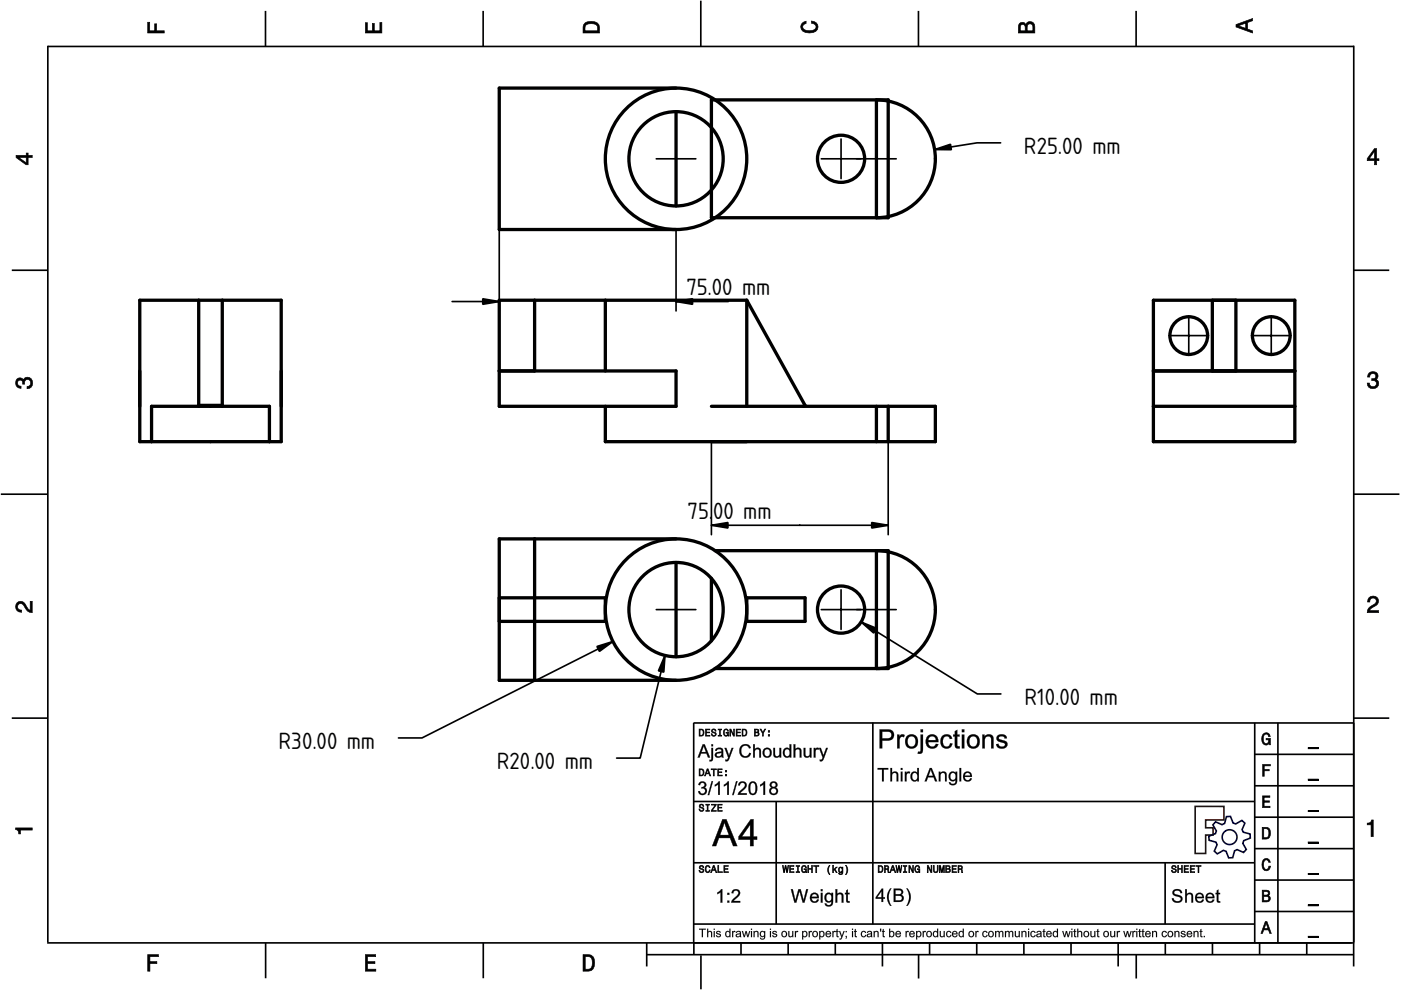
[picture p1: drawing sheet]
<svg xmlns="http://www.w3.org/2000/svg" width="297mm" height="210mm" viewBox="0 0 297 210" stroke-linecap="round" stroke-linejoin="round" font-family="sans-serif">
<defs><g id="words">
<g font-size="7.8">
<text x="217.1" y="32.6">R25.00 mm</text>
<text x="145.5" y="62.5">75.00 mm</text>
<text x="145.8" y="110">75.</text>
<text x="151.2" y="110">00 mm</text>
<text x="217.2" y="149.4">R10.00 mm</text>
<text x="59" y="158.8">R30.00 mm</text>
<text x="105.3" y="163">R20.00 mm</text>
</g>
</g></defs>
<g fill="none" stroke="#000" stroke-width=".35">
<path d="M10.1 9.7v190.1M10.1 9.9h277M56.3 2.3v7.5M102.4 2.3v7.5M148.6 .1v9.8M194.7 2.3v7.5M240.9 2.3v7.5M287 9.7v195.2M2.5 57.3h7.5M287.1 57.3h7.4M.2 104.8h10M287 104.8h9.7"/>
<path d="M2.5 152.3h7.5M147 153.3h140.1M147.1 153.3v49.1M185.1 153.2v42.8M266 159.9h21M266 153.3v46.7M270.9 153.3v46.7M287.1 152.3h7.4M147 169.9h119M164.6 169.9v26M266 179.9h21M266 173.3h21"/>
<path d="M266 166.6h21M10 199.9h277.1M56.3 199.9v7.5M102.5 199.9v7.5M137.1 199.9v5M147 195.9h119M147 182.9h119M157.1 199.9v2.5M167.1 199.9v2.5M177.1 199.9v2.5M187.1 199.9v5M197.1 199.9v2.5"/>
<path d="M207.1 199.9v2.5M217.1 199.9v2.5M227.1 199.9v2.5M237.1 199.9v5M247 182.9v13M247.1 199.9v2.5M257.1 199.9v2.5M266 193.3h21M266 186.6h21M267.1 199.9v2.5M277.1 199.9v2.5M137.1 202.4h150"/>
<path d="M148.6 202.6v7.2M194.8 202.4v5.1M240.9 202.4v5.1"/>
</g>
<g fill="#000">
<path d="M31.3 4.7h.4v1.8h1.1v-1.4h.4v1.4h1.6v.5h-3.5z" fill-rule="evenodd"/>
<path d="M77.5 4.8h.4v1.7h1v-1.5h.5v1.5h1.1v-1.7h.5v2.2h-3.5z" fill-rule="evenodd"/>
<path d="M124.1 4.9a2.19 2.19 0 0 0-.5 2.1h3.5v-1.2a1.42 1.42 0 0 0-1.7-1.3zM124.3 5.2a2.14 2.14 0 0 1 2.3 .3l.1 1h-2.7l.1-1z" fill-rule="evenodd"/>
<path d="M170.1 4.9l.8-.4v.5a.7 .7 0 0 0-.7 .5 .7 .7 0 0 0 .3 .8 1.69 1.69 0 0 0 2.5-.6 .9 .9 0 0 0-.9-.8v-.5a1.24 1.24 0 0 1 1.3 1.1 1.24 1.24 0 0 1-1 1.4 2.22 2.22 0 0 1-2.5-.7l-.1-.5z" fill-rule="evenodd"/>
<path d="M216.1 5l-.2 .8v1.2h3.5v-1.3a.98 .98 0 0 0-.7-1.1 .98 .98 0 0 0-1.2 .6 .84 .84 0 0 0-1.4-.2zM216.4 5.3a.54 .54 0 0 1 .7-.1 .54 .54 0 0 1 .3 .6v.7h-1.1zM217.9 5.2a.62 .62 0 0 1 .7-.1 .62 .62 0 0 1 .4 .6v.8h-1.2z" fill-rule="evenodd"/>
<path d="M262.1 5.2v.5l3.5 1.3v-.5l-1.1-.3v-1.4l1.1-.4v-.5zM262.6 5.5l1.5-.6v1.1z" fill-rule="evenodd"/>
<path d="M3.4 32.9v.5l2.1 1.5h.5v-1.5h.8v-.5h-.8v-.5h-.4v.5zM4 33.4h1.6v1.1z" fill-rule="evenodd"/>
<path d="M291.4 31.5l-1.5 2.1v.5h1.5v.8h.5v-.8h.5v-.4h-.5v-2.2zM291.4 32.1v1.6h-1.1z" fill-rule="evenodd"/>
<path d="M3.6 80.4a.86 .86 0 0 1 1.4 .1 1.06 1.06 0 0 1 1.2-.5 1.06 1.06 0 0 1 .7 1.2 1.1 1.1 0 0 1-1.2 1.2v-.4a.71 .71 0 0 0 .8-1 .71 .71 0 0 0-1.3-.1v.6h-.4a.61 .61 0 0 0-.3-.8 .61 .61 0 0 0-.8 .2 .61 .61 0 0 0 .2 .8l.6 .2v.4a1.15 1.15 0 0 1-1.2-.6 1.15 1.15 0 0 1 .3-1.3z" fill-rule="evenodd"/>
<path d="M290.3 79.1a1.08 1.08 0 0 1 1.3-.2 1.08 1.08 0 0 1 .5 1.3l-.4 .2a1.06 1.06 0 0 1 .6 1.3 1.06 1.06 0 0 1-1.2 .7 1.1 1.1 0 0 1-1.2-1.2h.4a.71 .71 0 0 0 1 .8 .71 .71 0 0 0 .1-1.3h-.6v-.4a.61 .61 0 0 0 .8-.3 .61 .61 0 0 0-.2-.8 .61 .61 0 0 0-.8 .2l-.2 .5h-.4z" fill-rule="evenodd"/>
<path d="M3.6 127.8a1.22 1.22 0 0 1 2 .7l.4 .6 .4 .3v-1.9h.4v2.4a1.8 1.8 0 0 1-1.7-1.4 .71 .71 0 0 0-.9-.5 .71 .71 0 0 0-.5 .8 .71 .71 0 0 0 .9 .6v.4a1.18 1.18 0 0 1-1.2-.6 1.18 1.18 0 0 1 .2-1.4z" fill-rule="evenodd"/>
<path d="M290.3 126.7a1.18 1.18 0 0 1 1.9 .3 1.18 1.18 0 0 1-1 1.7l-.5 .3-.3 .5h1.9v.4h-2.4a1.8 1.8 0 0 1 1.4-1.7 .71 .71 0 0 0 .5-.9 .71 .71 0 0 0-.9-.5 .71 .71 0 0 0-.5 .8h-.4z" fill-rule="evenodd"/>
<path d="M148.2 154.6v1.5h.5a.77 .77 0 0 0 .6-.8 .77 .77 0 0 0-.6-.7zM148.4 154.8a.58 .58 0 0 1 .7 .5 .58 .58 0 0 1-.7 .6zM149.6 154.6v1.5h.9v-.2h-.7v-.5h.6v-.2h-.6v-.4h.7v-.2zM151 154.7a.53 .53 0 0 0 0 .6 .53 .53 0 0 0 .6 .2 .32 .32 0 0 1-.3 .5 .32 .32 0 0 1-.3-.4h-.2a.5 .5 0 0 0 .7 .5 .5 .5 0 0 0 .1-.8l-.4-.1a.28 .28 0 0 1-.1-.4 .28 .28 0 0 1 .4-.1 .28 .28 0 0 1 .1 .3h.2a.51 .51 0 0 0-.3-.4 .51 .51 0 0 0-.5 .1zM152.3 154.6v.2h.2v1.1h-.2v.2h.7v-.2h-.3v-1.1h.3v-.2zM153.5 154.7a.81 .81 0 0 0 .5 1.4l.3-.2 .2 .2v-.8h-.6v.1h.4l-.2 .5a.6 .6 0 0 1-.5-.6 .6 .6 0 0 1 .4-.6l.2 .3h.2l-.1-.3a.53 .53 0 0 0-.8 0zM154.7 154.6v1.5h.2v-1.3l.6 1.3h.2v-1.5h-.2v1.2l-.5-1.2zM156.1 154.6v1.5h.9v-.2h-.7v-.5h.6v-.2h-.6v-.4h.7v-.2zM157.3 154.6v1.5h.5a.77 .77 0 0 0 .6-.8 .77 .77 0 0 0-.6-.7zM157.5 154.8a.58 .58 0 0 1 .7 .5 .58 .58 0 0 1-.7 .6zM159.9 154.6v1.5h.6a.42 .42 0 0 0 .5-.3 .42 .42 0 0 0-.3-.5l.2-.2-.1-.4zM160.1 154.8h.3a.23 .23 0 0 1 .3 .2 .23 .23 0 0 1-.3 .2h-.3zM160.1 155.4h.4a.26 .26 0 0 1 .3 .2 .26 .26 0 0 1-.3 .3h-.4zM161.1 154.6l.5 .9v.6h.2v-.6l.5-.9h-.2l-.4 .7-.3-.7zM162.9 155.8v.3h.3v-.3zM162.9 154.9v.3h.3v-.3z" fill-rule="evenodd"/>
<path d="M267.8 155.7a.85 .85 0 0 1 .9-.3 .85 .85 0 0 1 .6 .8h-.3l-.1-.3a.49 .49 0 0 0-.4-.3 .49 .49 0 0 0-.5 .3 1.2 1.2 0 0 0 .4 1.8 .66 .66 0 0 0 .6-.8h-.6v-.3h.9v1.3h-.1l-.1-.3-.3 .3a.85 .85 0 0 1-1.2-.7v-1.1z" fill-rule="evenodd"/>
<path d="M3.3 175.5h3.5v.5h-2.5v.8h-.3a.77 .77 0 0 0-.7-.9z" fill-rule="evenodd"/>
<path d="M148.4 170.6a.53 .53 0 0 0 0 .6 .53 .53 0 0 0 .6 .2 .32 .32 0 0 1-.3 .5 .32 .32 0 0 1-.3-.4h-.2a.5 .5 0 0 0 .7 .6 .5 .5 0 0 0 .1-.9l-.4-.1a.28 .28 0 0 1-.1-.4 .28 .28 0 0 1 .4-.1 .28 .28 0 0 1 .1 .4h.2a.51 .51 0 0 0-.3-.5 .51 .51 0 0 0-.5 .1zM149.7 170.5v.2h.2v1.1h-.2v.2h.7v-.2h-.3v-1.1h.3v-.2zM150.8 170.5v.2h.8l-.8 1.3h1.1v-.2h-.9l.9-1.3zM152.2 170.5v1.5h.9v-.2h-.7v-.5h.6v-.2h-.6v-.4h.7v-.2z" fill-rule="evenodd"/>
<path d="M148.2 163v1.5h.5a.77 .77 0 0 0 .6-.7 .77 .77 0 0 0-.6-.8zM148.4 163.2a.57 .57 0 0 1 .7 .6 .57 .57 0 0 1-.7 .5zM149.9 163l-.5 1.5h.2l.1-.4h.6l.2 .4h.2l-.6-1.5zM150 163.2l.3 .7h-.5zM150.8 163v.2h.4v1.3h.2v-1.3h.5v-.2zM152.2 163v1.5h.9v-.2h-.7v-.5h.6v-.2h-.6v-.4h.7v-.2zM153.8 164.2v.3h.3v-.3zM153.8 163.4v.3h.3v-.3z" fill-rule="evenodd"/>
<path d="M267.7 168.7h1.5v.3h-1.2v.8h1.1v.3h-1.1v.8h1.3v.3h-1.6z" fill-rule="evenodd"/>
<path d="M267.7 162.1h1.6v.3h-1.3v.7h1.1v.3h-1.1v1.2h-.3z" fill-rule="evenodd"/>
<path d="M267.6 175.4v2.5h.8a1.37 1.37 0 0 0 .7-2.2 1.56 1.56 0 0 0-1.5-.3zM267.9 175.7a.98 .98 0 0 1 1.2 .7 .98 .98 0 0 1-.7 1.2h-.5z" fill-rule="evenodd"/>
<path d="M289.9 174.5a.77 .77 0 0 0 .9-.6h.4v3.5h-.5v-2.5h-.8z" fill-rule="evenodd"/>
<path d="M148.4 183.6a.53 .53 0 0 0 0 .6 .53 .53 0 0 0 .6 .2 .32 .32 0 0 1-.3 .5 .32 .32 0 0 1-.3-.4h-.2a.5 .5 0 0 0 .7 .6 .5 .5 0 0 0 .1-.9l-.4-.1a.28 .28 0 0 1-.1-.4 .28 .28 0 0 1 .4-.1 .28 .28 0 0 1 .1 .4h.2a.51 .51 0 0 0-.3-.5 .51 .51 0 0 0-.5 .1zM149.6 183.7l-.1 .2a.67 .67 0 0 0 .1 .9 .67 .67 0 0 0 .8 .1l.2-.4h-.2l-.2 .3a.6 .6 0 0 1-.5-.5 .6 .6 0 0 1 .4-.6l.3 .3h.2l-.2-.4a.5 .5 0 0 0-.8 .1zM151.2 183.5l-.5 1.5h.2l.1-.4h.6l.2 .4h.2l-.6-1.5zM151.3 183.7l.3 .7h-.5zM152.2 183.5v1.5h1v-.2h-.8v-1.3zM153.5 183.5v1.5h.9v-.2h-.7v-.5h.6v-.2h-.6v-.4h.7v-.2z" fill-rule="evenodd"/>
<path d="M165.9 183.5l.3 1.5h.1l.3-1.3 .2 1.3h.2l.2-1.5h-.1l-.2 1.3-.2-1.3h-.2l-.2 1.3-.2-1.3zM167.4 183.5v1.5h1v-.2h-.8v-.5h.7v-.2h-.7v-.4h.7v-.2zM168.8 183.5v.2h.3v1.1h-.3v.2h.7v-.2h-.2v-1.1h.2v-.2zM170.1 183.7a.82 .82 0 0 0 .5 1.3l.3-.2 .1 .2v-.8h-.5v.2h.3l-.2 .4a.6 .6 0 0 1-.5-.5 .6 .6 0 0 1 .5-.6l.2 .3h.2l-.2-.4a.53 .53 0 0 0-.7 .1zM171.3 183.5v1.5h.2v-.7h.6v.7h.2v-1.5h-.2v.6h-.6v-.6zM172.5 183.5v.2h.5v1.3h.2v-1.3h.4v-.2zM175.8 183.5a1.35 1.35 0 0 0 .2 1.9 1.84 1.84 0 0 1 0-1.9zM176.5 183.5v1.5h.2v-.4l.2-.2 .4 .6h.2l-.4-.7 .4-.5h-.2l-.6 .6v-.9zM177.9 184a.59 .59 0 0 0-.2 .7 .59 .59 0 0 0 .7 .3l.1-.2a.31 .31 0 0 1-.1 .5 .31 .31 0 0 1-.4-.2h-.2a.47 .47 0 0 0 .5 .4 .47 .47 0 0 0 .4-.5v-1.2h-.2v.2l-.3-.2zM178 184.1l.1-.1a.42 .42 0 0 1 .4 .4 .42 .42 0 0 1-.4 .5l-.1-.3zM179.3 183.5a1.85 1.85 0 0 1 0 1.9 1.22 1.22 0 0 0 0-1.9z" fill-rule="evenodd"/>
<path d="M186.2 183.5v1.5h.5a.77 .77 0 0 0 .6-.7 .77 .77 0 0 0-.6-.8zM186.4 183.7a.58 .58 0 0 1 .6 .6 .58 .58 0 0 1-.6 .5zM187.5 183.5v1.5h.2v-.6a.45 .45 0 0 1 .5 .1 .45 .45 0 0 1 .1 .5h.2l-.2-.7a.42 .42 0 0 0 .1-.5 .42 .42 0 0 0-.4-.3zM187.7 183.7h.2a.26 .26 0 0 1 .4 .3 .26 .26 0 0 1-.4 .2h-.2zM189.2 183.5l-.6 1.5h.2l.2-.4h.6l.1 .4h.2l-.5-1.5zM189.3 183.7l.2 .7h-.4zM189.9 183.5l.3 1.5h.2l.2-1.3 .2 1.3h.2l.3-1.5h-.2l-.2 1.3-.2-1.3h-.2l-.2 1.3-.2-1.3zM191.5 183.5v.2h.3v1.1h-.3v.2h.8v-.2h-.3v-1.1h.3v-.2zM192.7 183.5v1.5h.2v-1.2l.5 1.2h.3v-1.5h-.2v1.2l-.6-1.2zM194.1 183.7a.81 .81 0 0 0 .5 1.3l.3-.2 .1 .2v-.8h-.5v.2h.3l-.2 .4a.6 .6 0 0 1-.5-.5 .6 .6 0 0 1 .5-.6l.2 .3h.2l-.2-.4a.53 .53 0 0 0-.7 .1zM196.6 183.5v1.5h.2v-1.2l.6 1.2h.2v-1.5h-.2v1.2l-.6-1.2zM197.9 183.5v.9a.52 .52 0 0 0 .5 .6 .52 .52 0 0 0 .5-.6v-.9h-.2v.9a.33 .33 0 0 1-.3 .5 .33 .33 0 0 1-.3-.5v-.9zM199.2 183.5v1.5h.1v-1.4l.3 1.4h.2l.3-1.4v1.4h.1v-1.5h-.2l-.3 1.3-.3-1.3zM200.5 183.5v1.5h.6a.42 .42 0 0 0 .4-.3 .42 .42 0 0 0-.2-.5l.2-.2-.1-.4zM200.7 183.7h.3a.23 .23 0 0 1 .3 .2 .23 .23 0 0 1-.3 .2h-.3zM200.7 184.3h.3a.26 .26 0 0 1 .3 .3 .26 .26 0 0 1-.3 .2h-.3zM201.8 183.5v1.5h1v-.2h-.8v-.5h.7v-.2h-.7v-.4h.8v-.2zM203.1 183.5v1.5h.2v-.6a.45 .45 0 0 1 .5 .1 .45 .45 0 0 1 .1 .5h.2l-.2-.7a.42 .42 0 0 0 .1-.5 .42 .42 0 0 0-.4-.3zM203.3 183.7h.3a.26 .26 0 0 1 .3 .3 .26 .26 0 0 1-.4 .2h-.2z" fill-rule="evenodd"/>
<path d="M248.5 183.6a.53 .53 0 0 0 0 .6 .53 .53 0 0 0 .6 .2 .32 .32 0 0 1-.2 .5 .32 .32 0 0 1-.3-.4h-.2a.5 .5 0 0 0 .6 .6 .5 .5 0 0 0 .2-.9l-.4-.1a.28 .28 0 0 1-.1-.4 .28 .28 0 0 1 .3-.1 .28 .28 0 0 1 .2 .4h.2a.51 .51 0 0 0-.3-.5 .51 .51 0 0 0-.6 .1zM249.7 183.5v1.5h.2v-.7h.6v.7h.2v-1.5h-.2v.6h-.6v-.6zM251 183.5v1.5h1v-.2h-.8v-.5h.7v-.2h-.7v-.4h.8v-.2zM252.3 183.5v1.5h1v-.2h-.8v-.5h.7v-.2h-.7v-.4h.8v-.2zM253.5 183.5v.2h.5v1.3h.2v-1.3h.5v-.2z" fill-rule="evenodd"/>
<path d="M268.3 195.4l-1 2.5h.4l.2-.7h1l.3 .7h.3l-.9-2.5zM268.4 195.8l.4 1.1h-.7z" fill-rule="evenodd"/>
<path d="M267.6 188.7v2.5h1a.7 .7 0 0 0 .7-.5 .7 .7 0 0 0-.4-.8 .61 .61 0 0 0 .3-.8 .61 .61 0 0 0-.7-.4zM267.9 189h.6a.38 .38 0 0 1 .4 .4 .38 .38 0 0 1-.5 .4h-.5zM267.9 190.1h.6a.44 .44 0 0 1 .5 .4 .44 .44 0 0 1-.5 .4h-.6z" fill-rule="evenodd"/>
<path d="M267.8 182.3a.85 .85 0 0 1 .9-.3 .85 .85 0 0 1 .6 .8h-.3l-.1-.2a.47 .47 0 0 0-.4-.3 .47 .47 0 0 0-.4 .3 1.21 1.21 0 0 0 .4 1.7 .64 .64 0 0 0 .5-.7h.4a.89 .89 0 0 1-.8 1 .89 .89 0 0 1-1-.7v-1.1z" fill-rule="evenodd"/>
<path d="M31.3 202.4h2.3v.4h-1.8v1.1h1.5v.4h-1.5v1.6h-.5z" fill-rule="evenodd"/>
<path d="M77.5 202.4h2.1v.4h-1.7v1.1h1.6v.4h-1.6v1.2h1.8v.4h-2.2z" fill-rule="evenodd"/>
<path d="M123.6 202.4v3.5h1.2a1.42 1.42 0 0 0 1.3-1.7 1.38 1.38 0 0 0-1.3-1.8zM124.1 202.8l1 .1a1.89 1.89 0 0 1 0 2.5l-1 .1z" fill-rule="evenodd"/>
</g>
<g fill="#000">
<path d="M31.3 4.7v2.3h3.5v-.5l-1.7 .1 .1-1.5h-.4l.1 1.5h-1.2v-1.9zM31.3 4.7h.5l-.1 1.8h1.1l-.1-1.5h.6l-.1 1.5h1.7v.6h-3.6z"/>
<path d="M77.5 4.8v2.2h3.5v-2.2h-.5l.1 1.8h-1.3v-1.6h-.4l.1 1.6h-1.2l.1-1.8zM77.4 4.8h.6l-.1 1.7h1v-1.6h.5v1.6h1.1v-1.8h.5v2.4h-3.6z"/>
<path d="M124.1 4.9l-.5 .6v1.5h3.5l-.1-1.7-.3-.4-1.3-.4zM124 4.8l.6-.3h.8l.7 .1 .6 .2 .4 .5 .1 1.8h-3.7l.1-1.6zM124.3 5.2l1.1-.2 1 .2 .3 .3 .1 1.1h-2.8v-1.1zM124.3 5.2l-.2 .3-.1 1h2.7l-.1-1-.2-.3-1-.2z"/>
<path d="M170.1 4.9l-.3 .8 .1 .5 .3 .4 .6 .3h1.6l.6-.3 .3-.4 .2-.5-.1-.5-.8-.6-.5-.2v.5l.7 .2 .3 .6-.1 .4-.8 .4h-1.2l-.5-.2-.3-.2v-.7l.4-.4h.3v-.5zM170 4.9l1-.5v.6l-.4 .1-.4 .4 .1 .5 .7 .5h1.2l.5-.2 .3-.6-.2-.5-.8-.2v-.6l.7 .1 .7 .7 .1 .5-.1 .6-.4 .4-.6 .3h-1.6l-.6-.3-.4-.4-.1-.6z"/>
<path d="M216.1 5l-.2 .8v1.2h3.5l-.1-1.8-.5-.6h-.4l-.6 .1-.3 .6-.5-.5h-.6zM216.1 4.9l.3-.2h.6l.5 .5 .1-.3 .4-.3h.8l.6 .6 .1 1.9h-3.7v-1.4zM216.4 5.3l.4-.2 .5 .2 .1 1.3h-1.1zM216.4 5.3l-.1 1.2h1.1l-.2-1.1-.4-.2zM217.9 5.2l.5-.2 .5 .2 .2 1.4h-1.4zM217.9 5.2l-.1 1.3h1.2l-.2-1.3-.4-.1z"/>
<path d="M262.1 5.2v.5l3.5 1.3v-.5l-1.1-.3v-1.5l1.1-.3v-.5zM262 5.2l3.6-1.4v.6l-1.1 .4v1.4l1.1 .3v.6l-3.6-1.3zM262.4 5.5l1.8-.7v1.3zM262.6 5.4l1.5 .6v-1.1l-1.5 .6z"/>
<path d="M3.4 32.9v.5l2.1 1.5h.5l-.1-1.6 .9 .1v-.5l-.9 .1 .1-.6h-.4v.6zM3.3 32.9h2.3l-.1-.5h.5v.5h.9v.6l-.9-.1v1.6h-.5l-2.2-1.6zM3.8 33.3h1.8v1.3zM4 33.3l1.6 1.2v-1.1l-1.6 .1z"/>
<path d="M291.4 31.5l-1.5 2.1v.5l1.6-.1-.1 .9h.5l-.1-.9 .6 .1v-.4h-.6l.1-2.2zM291.4 31.4h.5v2.3l.5-.1v.5h-.5v.9h-.6l.1-.9h-1.6v-.5zM291.5 31.9v1.8h-1.3zM291.3 32.1h.2l-1.1 1.6-.1-.1 1.1 .1z"/>
<path d="M3.6 80.4l-.3 .8 .1 .5 .6 .6h.5v-.4l-.6-.1-.2-.6 .1-.5 .5-.2 .4 .2 .1 .8h.4v-.6l.3-.5 .6 .1 .3 .1 .1 .3v.6l-.4 .5h-.4v.4l.6-.1 .5-.6v-1l-.5-.6-.8-.1-.4 .3-.1 .4-.3-.5-.5-.1zM3.5 80.3l.8-.3 .4 .2 .3 .3v-.2l.5-.4 .8 .1 .6 .7v1l-.6 .7-.6 .1v-.6h.4l.4-.4-.2-.8-.7-.2-.4 .4 .1 .6h-.6v-.7l-.4-.2-.4 .2-.2 .4 .2 .5 .6 .1v.6l-.6-.1-.6-.6-.1-.5z"/>
<path d="M290.3 79.1l-.3 .8h.4v-.3l.4-.4 .8 .1 .1 .7-.4 .3h-.5v.4l.9 .1 .2 .5-.2 .6-.3 .1h-.7l-.2-.2-.2-.6h-.4l.1 .5 .6 .6h1l.4-.2 .3-.8-.1-.5-.6-.4 .5-.2v-.9l-.6-.4-.4-.1zM290.2 79l.9-.3 .8 .3 .3 .3-.1 .9-.4 .2 .5 .3 .2 .6-.4 .9-.4 .2h-1.1l-.6-.6-.1-.6h.6l.1 .6 .6 .2 .5-.2 .2-.5-.2-.5-.5-.1-.3 .1v-.6l.5 .1 .4-.3-.2-.7h-.7l-.4 .3 .1 .4h-.6l.1-.6z"/>
<path d="M3.6 127.8l-.3 .8 .3 .9 1 .3v-.4l-.7-.2-.2-.5 .2-.6 .4-.2 .7 .3 .9 1.4 .9 .3v-2.4h-.4l.1 2-.6-.4-.9-1.4-.6-.2zM3.5 127.8l.8-.4 .7 .2 1 1.5 .4 .3-.1-2h.6v2.6l-1-.3-1-1.4-.6-.3-.4 .2-.2 .5 .2 .5 .7 .1v.6l-.6-.1-.4-.3-.4-.9z"/>
<path d="M290.3 126.7l-.3 .9h.4l.1-.6 .6-.3 .6 .2 .2 .5-.3 .7-1.5 .9-.2 .9h2.4v-.4h-2l.3-.5 1.3-.7 .4-.9-.1-.4-.6-.6-1 .1zM290.2 126.6l.9-.3 .9 .3 .3 .4v.4l-.2 .7-1.4 .9-.3 .5 1.9-.1v.6h-2.5l.3-1.1 1.4-.9 .3-.6-.2-.4-.5-.2-.5 .2-.1 .7h-.6l.1-.7z"/>
<path d="M148.2 154.6v1.5l.8-.1 .2-.4v-.7l-.3-.3zM148.2 154.5h.7l.4 .3v.9l-.3 .4h-.8zM148.4 154.7l.6 .1 .1 .8-.2 .3-.5 .1zM148.4 154.8v1.1h.5l.1-.3v-.7zM149.6 154.6v1.5h.9v-.2l-.8 .1v-.7h.7v-.1l-.7 .1v-.6l.8 .1v-.2zM149.5 154.5h1.1v.3h-.8v.4l.7-.1v.4l-.7-.1v.5l.8-.1v.3h-1.1zM151 154.7l-.2 .3 .1 .3 .7 .1 .1 .3-.2 .3-.5-.1v-.3h-.2v.2l.3 .3h.5l.2-.3v-.3l-.7-.3-.1-.3 .2-.2h.4v.3h.2v-.2l-.3-.2zM150.9 154.6l.7-.1 .3 .3v.3h-.3l-.1-.3-.2-.1-.3 .3 .1 .1 .8 .3v.5l-.3 .2h-.5l-.3-.3-.1-.3h.3l.1 .3 .2 .1 .4-.2-.9-.5zM152.3 154.6v.2l.3-.1v1.3l-.3-.1v.2h.7v-.2l-.3 .1v-1.3l.3 .1v-.2zM152.2 154.5h.9v.3h-.4v1.1l.4-.1v.3h-.9v-.3h.3v-1h-.3zM153.5 154.7l-.1 .6 .1 .6 .5 .2 .4-.4 .1 .4v-.8h-.6v.1h.4l-.2 .6-.4-.1-.2-.3 .1-.8 .5-.1 .1 .3h.2l-.1-.3-.4-.2zM153.5 154.7l.4-.2 .4 .1 .2 .5h-.3l-.1-.3-.3-.1-.2 .4v.5l.2 .3h.3l.2-.5-.4 .1v-.3h.6v.9h-.2v-.2l-.4 .3-.4-.3-.2-.6zM154.7 154.6v1.5h.2v-1.3h.1l.5 1.3h.2v-1.5h-.2l.1 1.2h-.1l-.5-1.2zM154.7 154.5h.3l.5 1.3v-1.3h.3v1.6h-.4l-.5-1.3 .1 1.3h-.3zM156.1 154.6v1.5h.9v-.2l-.8 .1v-.7h.7v-.1l-.7 .1v-.6l.8 .1v-.2zM156 154.5h1.1v.3h-.8v.4l.7-.1v.4l-.7-.1v.5l.8-.1v.3h-1.1zM157.3 154.6v1.5l.8-.1 .2-.4v-.7l-.3-.3zM157.3 154.5h.7l.4 .3v.9l-.3 .4h-.8zM157.5 154.7l.6 .1 .1 .8-.2 .3-.5 .1zM157.5 154.8v1.1h.5l.2-.3-.1-.7zM159.9 154.6v1.5l.8-.1 .2-.2 .1-.3-.4-.2 .3-.2v-.3l-.2-.2zM159.9 154.5h.8l.2 .3v.4l-.2 .1 .3 .2-.1 .5-1 .1zM160.1 154.7h.5a.28 .28 0 0 1 .2 .3 .28 .28 0 0 1-.2 .2l-.5 .1zM160.1 154.8v.4l.6-.1-.1-.3zM160.1 155.3l.6 .1v.5l-.6 .1zM160.1 155.4v.5l.6-.1v-.4zM161.1 154.6l.6 .9-.1 .6h.2v-.6l.5-.9h-.2l-.4 .8-.3-.8zM161 154.5h.4l.3 .8 .4-.8h.3l-.6 1 .1 .6h-.3v-.6zM162.9 155.8v.3h.3v-.3zM162.8 155.7h.4v.4h-.4zM162.9 154.9v.3h.3v-.3zM162.8 154.8h.4v.5h-.4z"/>
<path d="M186.5 154.6l2.1 .1a1.18 1.18 0 0 1 1 1.2 1.18 1.18 0 0 1-1.1 1.1h-1.5l.1 1.7h-.6zM186.5 154.7v4h.5v-1.7h1.1a1.2 1.2 0 0 0 1.4-1.2 1.2 1.2 0 0 0-1.5-1.1zM187 155.1v1.4a2.44 2.44 0 0 0 1.8-.2 .73 .73 0 0 0-.3-1.1zM187 155.1h1.1a.77 .77 0 0 1 1 .7 .77 .77 0 0 1-1 .8h-1.1zM190.2 155.7h.5v.5a.68 .68 0 0 1 1.1-.3l-.2 .5a.54 .54 0 0 0-.8 .2l-.1 2.1h-.5zM190.2 155.8v2.9h.5v-1.6a.65 .65 0 0 1 .1-.7 .65 .65 0 0 1 .8-.1l.2-.4a.71 .71 0 0 0-1.2 .4l.1-.5zM192.3 156a1.5 1.5 0 0 1 2.4 1 1.5 1.5 0 0 1-2 1.7 1.71 1.71 0 0 1-.4-2.7zM192.4 156a1.52 1.52 0 0 0-.4 1.9 1.52 1.52 0 0 0 1.7 .7 1.48 1.48 0 0 0 .8-2.1 1.48 1.48 0 0 0-2.1-.5zM192.7 156.4a1.08 1.08 0 0 0-.3 1.2 1.08 1.08 0 0 0 1.1 .7 1.1 1.1 0 0 0 .6-1.3 1.1 1.1 0 0 0-1.1-.8zM192.6 156.4a.96 .96 0 0 1 1.3-.1 .96 .96 0 0 1 .2 1.2 .89 .89 0 0 1-1 .8 .89 .89 0 0 1-.7-1.1zM195.2 154.6h.5v.7h-.5zM195.2 154.7v.5h.5v-.5zM195.2 155.7h.5v3.4l-.3 .6-.6 .1h-.3l.1-.5 .4 .1 .2-.4zM195.2 155.8v3.4l-.2 .2h-.3l-.1 .4a.78 .78 0 0 0 .8-.2 .78 .78 0 0 0 .3-.8v-3zM196.6 156.1a1.37 1.37 0 0 1 1.7-.3 1.37 1.37 0 0 1 .6 1.6l-2.1-.1a.83 .83 0 0 0 .6 1 .83 .83 0 0 0 1-.6l.6 .1a1.45 1.45 0 0 1-2 .8 1.45 1.45 0 0 1-.7-2zM196.7 156.1a1.48 1.48 0 0 0-.2 2 1.48 1.48 0 0 0 2 .4l.4-.7-.5-.1a.85 .85 0 0 1-1 .6 .85 .85 0 0 1-.6-1h2.1a1.86 1.86 0 0 0-.5-1.4l-1.1-.2zM197.1 156.3l-.3 .6h1.6a.77 .77 0 0 0-.5-.7 .77 .77 0 0 0-.8 .1zM197 156.3l.4-.2h.5l.4 .3 .2 .6h-1.7zM199.8 156a1.26 1.26 0 0 1 2.1 .6l-.5 .1a.73 .73 0 0 0-.8-.6 .73 .73 0 0 0-.6 .8 .93 .93 0 0 0 0 1 .93 .93 0 0 0 1 .3l.4-.6h.5a1.27 1.27 0 0 1-1.3 1.2 1.27 1.27 0 0 1-1.2-1.2v-1zM199.8 156a1.49 1.49 0 0 0-.3 1.9 1.49 1.49 0 0 0 1.8 .7l.4-.4 .2-.5-.5-.1a.77 .77 0 0 1-.8 .8 .77 .77 0 0 1-.7-.8 .99 .99 0 0 1 .1-1.1 .99 .99 0 0 1 1-.4l.4 .6 .5-.1a1.21 1.21 0 0 0-2.1-.6zM202.4 155l.6-.3-.1 1.1 .6-.1v.5l-.6-.1 .1 1.7a.31 .31 0 0 0 .1 .4 .31 .31 0 0 0 .4 0v.5a.77 .77 0 0 1-.8-.1 .77 .77 0 0 1-.3-.8l.1-1.7-.4 .1v-.5l.4 .1zM202.5 155v.8h-.4v.3h.4v1.7a.69 .69 0 0 0 .2 .8 .69 .69 0 0 0 .8 0l-.1-.4a.36 .36 0 0 1-.4 0 .36 .36 0 0 1-.1-.4v-1.7h.5v-.3h-.5v-1.1zM203.9 154.6h.6v.7h-.6zM203.9 154.7v.5h.5v-.5zM203.9 155.7h.6v3h-.6zM203.9 155.8v2.9h.5v-2.9zM205.4 156a1.5 1.5 0 0 1 2.4 1 1.5 1.5 0 0 1-2 1.7 1.71 1.71 0 0 1-.4-2.7zM205.4 156a1.52 1.52 0 0 0-.3 1.9 1.52 1.52 0 0 0 1.7 .7 1.48 1.48 0 0 0 .8-2.1 1.48 1.48 0 0 0-2.2-.5zM205.8 156.4a1.08 1.08 0 0 0-.3 1.2 1.08 1.08 0 0 0 1.1 .7 1.1 1.1 0 0 0 .6-1.3 1.1 1.1 0 0 0-1.1-.8zM205.7 156.4a.96 .96 0 0 1 1.3-.1 .96 .96 0 0 1 .2 1.2 .89 .89 0 0 1-1 .8 .89 .89 0 0 1-.7-1.1zM208.3 155.7h.5l-.1 .5a1.05 1.05 0 0 1 1.3-.5 1.05 1.05 0 0 1 .7 1.2v1.8h-.6v-1.8a.69 .69 0 0 0-.8-.8 .69 .69 0 0 0-.5 1v1.6h-.5zM208.3 155.8v2.9h.5v-1.6a.74 .74 0 0 1 .6-1 .74 .74 0 0 1 .8 .8v1.8h.4v-2.3a1.05 1.05 0 0 0-.9-.7 1.05 1.05 0 0 0-1 .6v-.5zM211.4 156l.2-.1a1.21 1.21 0 0 1 1.9 .6l-.5 .1a.64 .64 0 0 0-.6-.5 .64 .64 0 0 0-.6 .5l.6 .3a.94 .94 0 0 1 1 .3 .94 .94 0 0 1 .1 1.1 1.35 1.35 0 0 1-2.3-.5l.5-.1a.67 .67 0 0 0 .7 .6 .67 .67 0 0 0 .6-.6l-.3-.2a1.34 1.34 0 0 1-1.5-1zM211.5 156a.78 .78 0 0 0-.1 .9 .78 .78 0 0 0 .7 .4l.3 .1a.49 .49 0 0 1 .7 .5 .49 .49 0 0 1-.7 .4l-.5-.1-.2-.5-.5 .1a1.23 1.23 0 0 0 1.2 .9 1.23 1.23 0 0 0 1.2-.9 1.39 1.39 0 0 0-1.5-1l-.3-.1a.62 .62 0 0 1 .4-.7 .62 .62 0 0 1 .8 .4v.2l.5-.1a1.22 1.22 0 0 0-2-.5z"/>
<path d="M186.5 154.7h1.5a1.23 1.23 0 0 1 1.6 1.1 1.23 1.23 0 0 1-1.5 1.2h-1.1v1.7h-.5zM187 155.1v1.5a2.46 2.46 0 0 0 1.8-.2 .74 .74 0 0 0 .1-.9 .74 .74 0 0 0-.8-.4zM190.2 155.8h.5v.4a.7 .7 0 0 1 1.1-.3l-.2 .4a.64 .64 0 0 0-.7 .1 .64 .64 0 0 0-.2 .7v1.6h-.5zM192.4 156a1.47 1.47 0 0 1 2.2 1 1.47 1.47 0 0 1-1.9 1.6 1.68 1.68 0 0 1-.3-2.6zM192.7 156.4a1.11 1.11 0 0 0-.3 1.2 1.11 1.11 0 0 0 1.1 .7 1.13 1.13 0 0 0 .6-1.3 1.13 1.13 0 0 0-1.1-.9zM195.2 154.7h.5v.5h-.5zM195.2 155.8h.5v3a.8 .8 0 0 1-.2 .9 .8 .8 0 0 1-.9 .1l.1-.4h.3l.2-.2zM196.7 156.1a1.35 1.35 0 0 1 1.6-.3 1.35 1.35 0 0 1 .6 1.5h-2.1a.84 .84 0 0 0 .6 1 .84 .84 0 0 0 1-.6l.5 .1a1.42 1.42 0 0 1-1.9 .8 1.42 1.42 0 0 1-.6-2zM197.1 156.3l-.3 .6h1.6a.8 .8 0 0 0-.4-.7 .8 .8 0 0 0-.9 .1zM199.8 156a1.23 1.23 0 0 1 2.1 .6l-.5 .1a.79 .79 0 0 0-1-.6 .79 .79 0 0 0-.5 1.1 .8 .8 0 0 0 .5 1.1 .8 .8 0 0 0 1-.7l.5 .1a1.31 1.31 0 0 1-1.6 1 1.31 1.31 0 0 1-.9-1.8zM202.5 155l.4-.3v1.1h.5v.3h-.5v1.7a.33 .33 0 0 0 .2 .4 .33 .33 0 0 0 .3 0l.1 .5a.72 .72 0 0 1-.8-.1 .72 .72 0 0 1-.2-.8v-1.7h-.4v-.3h.4zM203.9 154.7h.5v.5h-.5zM203.9 155.8h.5v2.9h-.5zM205.4 156a1.47 1.47 0 0 1 2.3 1 1.47 1.47 0 0 1-1.9 1.6 1.68 1.68 0 0 1-.4-2.6zM205.7 156.4a1.11 1.11 0 0 0-.2 1.2 1.11 1.11 0 0 0 1.1 .7 1.13 1.13 0 0 0 .6-1.3 1.13 1.13 0 0 0-1.1-.9zM208.3 155.8h.4v.4a1.03 1.03 0 0 1 1.3-.5 1.03 1.03 0 0 1 .6 1.2v1.8h-.4v-1.8a.72 .72 0 0 0-.9-.8 .72 .72 0 0 0-.5 1v1.6h-.5zM211.5 156a1.22 1.22 0 0 1 2 .5l-.5 .1a.65 .65 0 0 0-.6-.5 .65 .65 0 0 0-.6 .5l.3 .2a1.32 1.32 0 0 1 1.5 1.2 1.27 1.27 0 0 1-1.3 .7 1.27 1.27 0 0 1-1.1-.9l.5-.1a.7 .7 0 0 0 .7 .6 .7 .7 0 0 0 .7-.6l-.2-.2a1.66 1.66 0 0 1-1.6-1z"/>
<path d="M267.8 155.7l-.3 1 .3 .9 .3 .3 .5 .1 .4-.2 .1-.4 .1 .5h.1v-1.3h-.9v.3l.7-.1-.1 .4-.3 .5h-.5l-.4-.6 .1-1.2 .3-.3h.5l.3 .3v.3h.3l-.3-.6-.5-.3zM267.7 155.7l.3-.3 .5-.1 .6 .2 .3 .7h-.5v-.3l-.3-.2h-.4l-.3 .5v.9l.3 .5h.5l.3-.7h-.6v-.4h1v1.5h-.3v-.4l-.3 .3-.4 .2-.7-.4-.3-1z"/>
<path d="M277.3 158.5v.3h2.2v-.3zM277.3 158.4h2.3v.4h-2.3z"/>
<path d="M3.3 175.5v.4l.6 .2 .1 .7h.3v-.9l2.5 .1v-.5zM3.2 175.5h3.7v.6l-2.6-.1 .1 .9h-.5l-.1-.7-.6-.3z"/>
<path d="M149 157.8h.4l1.2 2.8h-.5l-.3-.8h-1.2l-.3 .8h-.4zM149 157.8l-1.1 2.8h.4l.3-.9h1.2l.3 .9h.4l-1.1-2.8zM149.2 158.1l-.5 1.4h1zM149.2 158l.5 1.5h-1zM150.8 157.8h.4v.4h-.4zM150.8 157.8v.4h.4v-.4zM150.8 158.6h.4v2.3l-.2 .5h-.5h-.1v-.3h.3l.1-.2zM150.8 158.6v2.3l-.1 .2h-.2l-.1 .3a.53 .53 0 0 0 .6-.1 .53 .53 0 0 0 .1-.6l.1-2.1zM151.7 158.8a.87 .87 0 0 1 1-.3 .87 .87 0 0 1 .6 .8l.2 1.3h-.5v-.2a.74 .74 0 0 1-1 .2 .74 .74 0 0 1-.3-.9l1.2-.4a.5 .5 0 0 0-.4-.4 .5 .5 0 0 0-.5 .3h-.4zM151.8 158.8l-.2 .4h.4a.54 .54 0 0 1 .9-.3l.1 .4-.9 .2a.63 .63 0 0 0-.5 .7 .87 .87 0 0 0 1.4 .1l.1 .3h.3l-.1-1.6a.96 .96 0 0 0-1.5-.2zM152 159.9a.45 .45 0 0 0 .4 .5 .45 .45 0 0 0 .5-.4l.1-.4zM152 159.8l1-.3a.61 .61 0 0 1-.3 .8 .61 .61 0 0 1-.8-.2zM153.6 158.6h.4l.6 1.6 .5-1.6h.4l-1 2.5a.51 .51 0 0 1-.7 .3l-.1-.4h.4l.3-.4zM153.6 158.6l.8 2.1a.41 .41 0 0 1-.6 .4v.3a.72 .72 0 0 0 .9-.8l.8-2h-.4l-.5 1.7-.6-1.7zM157.2 158a1.24 1.24 0 0 1 2 .6l-.4 .1a.9 .9 0 0 0-1.2-.5 .9 .9 0 0 0-.4 1.2 .83 .83 0 0 0 .7 .9 .83 .83 0 0 0 .9-.7l.4 .1a1.27 1.27 0 0 1-1.5 1 1.27 1.27 0 0 1-1-1.5l.1-.6zM157.2 158.1a1.4 1.4 0 0 0-.2 1.9 1.4 1.4 0 0 0 1.8 .4l.4-.7-.3-.1a.9 .9 0 0 1-1.1 .7 .9 .9 0 0 1-.7-1.1 .91 .91 0 0 1 .6-1.1 .91 .91 0 0 1 1.1 .6l.4-.1a1.2 1.2 0 0 0-2-.5zM159.7 157.8h.4l-.1 1a.73 .73 0 0 1 .9-.3 .73 .73 0 0 1 .5 .8v1.3h-.4v-1.3a.47 .47 0 0 0-.6-.4 .47 .47 0 0 0-.3 .6v1.1h-.4zM159.7 157.8v2.8h.3v-1.1a.52 .52 0 0 1 .4-.7 .52 .52 0 0 1 .6 .5v1.3h.3v-1.3a.7 .7 0 0 0-.5-.7 .7 .7 0 0 0-.8 .3v-1.1zM162 158.7a1.04 1.04 0 0 1 1.5 .2 1.04 1.04 0 0 1-.2 1.5 1.04 1.04 0 0 1-1.5-.2l-.1-1zM162 158.8a1.05 1.05 0 0 0-.2 1.2 1.05 1.05 0 0 0 1.2 .6 1.03 1.03 0 0 0 .5-1.5 1.03 1.03 0 0 0-1.5-.3zM162.2 159a.72 .72 0 0 0-.1 .9 .72 .72 0 0 0 .8 .4 .7 .7 0 0 0 .3-1 .7 .7 0 0 0-1-.3zM162.2 159a.76 .76 0 0 1 1.1 .4 .76 .76 0 0 1-.6 1 .83 .83 0 0 1-.5-1.4zM163.9 158.6h.4v1.5a.5 .5 0 0 0 .7 .2 .5 .5 0 0 0 .2-.6v-1.1h.4v2h-.3v-.3a.73 .73 0 0 1-.7 .4 .73 .73 0 0 1-.6-.5zM164 158.6v1.2a.7 .7 0 0 0 .5 .8 .7 .7 0 0 0 .8-.4v.4h.3v-2h-.3v1.1a.54 .54 0 0 1-.5 .7 .54 .54 0 0 1-.5-.7v-1.1zM166.3 158.8a.78 .78 0 0 1 1.1 0v-1h.4v2.8h-.4l.1-.2a.93 .93 0 0 1-1.3 0 .93 .93 0 0 1-.2-1.2zM166.3 158.8a1 1 0 0 0-.2 1.2 1 1 0 0 0 1.2 .5l.2-.2-.1 .3h.3v-2.8h-.3v1.1a.72 .72 0 0 0-1.1-.1zM166.5 159a.68 .68 0 0 0-.1 .9 .68 .68 0 0 0 .9 .3 .68 .68 0 0 0 .1-.9 .68 .68 0 0 0-.9-.3zM166.5 159a.6 .6 0 0 1 .7-.1 .6 .6 0 0 1 .3 .7 .6 .6 0 0 1-.6 .8 .6 .6 0 0 1-.6-.8zM168.2 157.8h.4v1a.73 .73 0 0 1 .9-.3 .73 .73 0 0 1 .4 .8v1.3h-.4v-1.3a.47 .47 0 0 0-.5-.4 .47 .47 0 0 0-.4 .6v1.1h-.4zM168.3 157.8v2.8h.3v-1.1a.52 .52 0 0 1 .4-.7 .52 .52 0 0 1 .6 .5v1.3h.3v-1.3a.7 .7 0 0 0-.5-.7 .7 .7 0 0 0-.8 .3v-1.1zM170.4 158.6h.4v1.5a.5 .5 0 0 0 .6 .2 .5 .5 0 0 0 .3-.6v-1.1h.4v2h-.4v-.3a.73 .73 0 0 1-.7 .4 .73 .73 0 0 1-.6-.5zM170.4 158.6v1.2a.7 .7 0 0 0 .5 .8 .7 .7 0 0 0 .9-.4l-.1 .4h.3v-2h-.3v1.1a.54 .54 0 0 1-.5 .7 .54 .54 0 0 1-.5-.7v-1.1zM172.5 158.6h.4v.3a.47 .47 0 0 1 .3-.4 .47 .47 0 0 1 .5 .2l-.2 .3-.3-.1-.3 .2v1.5h-.4zM172.5 158.6v2h.4v-1.1a.46 .46 0 0 1 .1-.5 .46 .46 0 0 1 .5 0l.1-.4h-.4l-.4 .4 .1-.4zM173.6 158.6h.4l.6 1.6 .5-1.6h.4l-1 2.5a.51 .51 0 0 1-.7 .3v-.4h.4l.2-.4zM173.7 158.6l.7 2.1a.41 .41 0 0 1-.6 .4v.3a.72 .72 0 0 0 .9-.8l.8-2h-.3l-.6 1.7-.6-1.7z"/>
<path d="M149 157.8h.4l1.1 2.8h-.4l-.3-.8h-1.2l-.3 .8h-.4zM149.2 158.1l-.5 1.4h1zM150.8 157.8h.4v.4h-.4zM150.8 158.6h.4v2.1a.56 .56 0 0 1-.2 .6 .56 .56 0 0 1-.6 .1l.1-.3h.2l.1-.2zM151.8 158.8a.87 .87 0 0 1 .9-.3 .87 .87 0 0 1 .6 .8l.1 1.3h-.3l-.1-.2a.74 .74 0 0 1-.9 .3 .74 .74 0 0 1-.5-.9l.5-.3 .9-.2a.51 .51 0 0 0-.5-.5 .51 .51 0 0 0-.5 .4h-.4zM152 159.8a.36 .36 0 0 0 0 .5 .36 .36 0 0 0 .5 .1l.4-.3 .1-.5zM153.6 158.6h.4l.6 1.6 .5-1.6h.4l-.8 2a.75 .75 0 0 1-.9 .8v-.3a.45 .45 0 0 0 .6-.5zM157.2 158.1a1.21 1.21 0 0 1 2 .5l-.4 .1a.91 .91 0 0 0-1.2-.5 .91 .91 0 0 0-.4 1.2 .86 .86 0 0 0 .7 .9 .86 .86 0 0 0 1-.7l.3 .1a1.29 1.29 0 0 1-1.6 .9 1.29 1.29 0 0 1-.8-1.7zM159.7 157.8h.3v1a.72 .72 0 0 1 .9-.2 .72 .72 0 0 1 .4 .7v1.3h-.3v-1.3a.49 .49 0 0 0-.6-.4 .49 .49 0 0 0-.4 .6v1.1h-.3zM162 158.8a1.01 1.01 0 0 1 1.4 .2 1.01 1.01 0 0 1-.2 1.4 1.01 1.01 0 0 1-1.4-.2l-.1-.9zM162.2 159a.75 .75 0 0 0-.1 .9 .75 .75 0 0 0 .9 .4 .73 .73 0 0 0 .2-1 .73 .73 0 0 0-1-.3zM164 158.6h.3v1.1a.51 .51 0 0 0 .5 .7 .51 .51 0 0 0 .5-.7v-1.1h.3v2h-.3v-.3a.72 .72 0 0 1-.9 .3 .72 .72 0 0 1-.4-.8zM166.3 158.8a.76 .76 0 0 1 1.1 0v-1h.3v2.8h-.3v-.3a.91 .91 0 0 1-1.1 .1 .91 .91 0 0 1-.3-1.2zM166.5 159a.74 .74 0 0 0-.2 .9 .74 .74 0 0 0 .9 .4 .75 .75 0 0 0 .3-.9 .75 .75 0 0 0-.9-.5zM168.3 157.8h.3v1a.72 .72 0 0 1 .9-.2 .72 .72 0 0 1 .4 .7v1.3h-.3v-1.3a.49 .49 0 0 0-.6-.4 .49 .49 0 0 0-.4 .6v1.1h-.3zM170.4 158.6h.3v1.1a.51 .51 0 0 0 .5 .7 .51 .51 0 0 0 .5-.7v-1.1h.3v2h-.3v-.3a.72 .72 0 0 1-.8 .3 .72 .72 0 0 1-.5-.8zM172.5 158.6h.4v.3l.2-.3h.4h.1l-.1 .4a.45 .45 0 0 0-.5 0 .45 .45 0 0 0-.1 .5v1.1h-.4zM173.7 158.6h.3l.6 1.6 .6-1.6h.3l-.8 2a.75 .75 0 0 1-.9 .8v-.3a.45 .45 0 0 0 .6-.5z"/>
<path d="M148.3 165.9a.78 .78 0 0 1 1.2-.1 .78 .78 0 0 1-.1 1.2 .75 .75 0 0 1 .5 .6 .75 .75 0 0 1-.3 .7 .93 .93 0 0 1-1 .3 .93 .93 0 0 1-.6-.9h.4a.55 .55 0 0 0 .6 .5 .55 .55 0 0 0 .5-.7 .55 .55 0 0 0-.8-.3v-.4a.47 .47 0 0 0 .7-.3 .47 .47 0 0 0-.5-.6 .47 .47 0 0 0-.5 .6l-.4-.1zM148.4 165.9l-.3 .5 .3 .1a.5 .5 0 0 1 .5-.6 .5 .5 0 0 1 .5 .6 .5 .5 0 0 1-.6 .4l-.1 .3a.58 .58 0 0 1 .8 .3 .58 .58 0 0 1-.4 .8 .58 .58 0 0 1-.7-.6l-.4 .1a.89 .89 0 0 0 1.2 .7 .89 .89 0 0 0 .4-1.4l-.3-.1a.73 .73 0 0 0 .2-1.1 .73 .73 0 0 0-1.1 0zM150.9 165.6h.3l-.8 3h-.4zM150.9 165.6l-.8 3h.2l.9-2.9zM151.5 166.4l.6-.4a.4 .4 0 0 1 .5-.3v2.8h-.4l.1-2.2-.8 .5zM151.6 166.4v.3l.7-.5v2.3h.3v-2.8h-.2l-.3 .4zM153.5 166.4l.5-.4a.4 .4 0 0 1 .6-.3v2.8h-.4v-2.2l-.7 .5zM153.5 166.4v.3l.7-.5v2.3h.3v-2.8h-.2l-.3 .4zM156.1 165.6h.3l-.8 3h-.4zM156.1 165.6l-.8 3h.2l.9-2.9zM156.8 165.9a.95 .95 0 0 1 1.4 .2 .95 .95 0 0 1-.5 1.4l-.8 .7h1.4v.3h-1.9l.2-.5 .6-.5a.95 .95 0 0 0 .6-1.4 .53 .53 0 0 0-.6-.1 .53 .53 0 0 0-.3 .6l-.4-.1zM156.8 165.9l-.3 .6h.4a.58 .58 0 0 1 .9-.5 .58 .58 0 0 1-.1 1.1l-1 .8-.3 .6h1.9v-.3h-1.4l.6-.6a1.07 1.07 0 0 0 .4-1.8l-.7-.1zM159.1 165.8a1.04 1.04 0 0 1 1.2 .1 1.04 1.04 0 0 1 .3 1.2 1.06 1.06 0 0 1-.3 1.2 1.06 1.06 0 0 1-1.2 .2 2.18 2.18 0 0 1 0-2.7zM159.1 165.9a2.3 2.3 0 0 0-.1 2.4 .91 .91 0 0 0 1.1 .1 .91 .91 0 0 0 .4-1 1.2 1.2 0 0 0-1.1-1.7zM159.2 166.2a2.16 2.16 0 0 0 .3 2h.3a1.74 1.74 0 0 0 0-2.2zM159.3 166h.5a1.76 1.76 0 0 1 0 2.3h-.3a1.93 1.93 0 0 1-.2-2.3zM161.1 166.4l.6-.4a.4 .4 0 0 1 .5-.3v2.8h-.4l.1-2.2-.8 .5zM161.2 166.4v.3l.7-.5v2.3h.3v-2.8h-.2l-.3 .4zM163.4 165.9a.78 .78 0 0 1 1.2-.1 .78 .78 0 0 1-.2 1.2 .83 .83 0 0 1 .6 1 .83 .83 0 0 1-1 .6 .85 .85 0 0 1-.9-.6 .85 .85 0 0 1 .5-1 .63 .63 0 0 1-.4-.5 .63 .63 0 0 1 .2-.6zM163.4 165.9a.62 .62 0 0 0-.2 .6 .62 .62 0 0 0 .5 .5 .84 .84 0 0 0-.5 1.2 .84 .84 0 0 0 1.3 .2 .77 .77 0 0 0 .4-.7 .77 .77 0 0 0-.6-.7 .72 .72 0 0 0 .3-1.1 .72 .72 0 0 0-1.2 0zM163.6 166.4a.43 .43 0 0 0 .8 0 .43 .43 0 0 0-.8 0zM163.5 166.4a.5 .5 0 0 1 1 0 .5 .5 0 0 1-1 0zM163.5 167.7a.55 .55 0 0 0 1.1 0 .55 .55 0 0 0-1.1 0zM163.4 167.7a.61 .61 0 0 1 1.2 0 .61 .61 0 0 1-1.2 0z"/>
<path d="M148.4 165.9a.75 .75 0 0 1 1.1 0 .75 .75 0 0 1-.1 1.1 .89 .89 0 0 1 0 1.5 .89 .89 0 0 1-1.4-.7l.4-.1a.57 .57 0 0 0 .6 .6 .57 .57 0 0 0 .5-.8 .57 .57 0 0 0-.8-.3l.1-.3a.49 .49 0 0 0 .6-.4 .49 .49 0 0 0-.5-.6 .49 .49 0 0 0-.5 .6l-.3-.1zM150.9 165.6h.3l-.9 3h-.2zM151.6 166.4l.8-.7h.2v2.8h-.3v-2.2l-.7 .4zM153.5 166.4l.8-.7h.2v2.8h-.3v-2.2l-.7 .4zM156.1 165.6h.3l-.9 3h-.2zM156.8 165.9a.93 .93 0 0 1 1.4 .2 .93 .93 0 0 1-.5 1.3l-.8 .8h1.4v.3h-1.9l.2-.5 .4-.4a1.2 1.2 0 0 0 .8-1.5 .55 .55 0 0 0-.6-.1 .55 .55 0 0 0-.3 .5h-.4zM159.1 165.8a.95 .95 0 0 1 1.1 .1 .95 .95 0 0 1 .3 1 1.19 1.19 0 0 1-1.1 1.6 1.93 1.93 0 0 1-.4-2.5zM159.3 166.1a1.92 1.92 0 0 0 .2 2.2h.3a1.75 1.75 0 0 0 0-2.3zM161.2 166.4l.8-.7h.2v2.8h-.3v-2.2l-.7 .4zM163.4 165.9a.75 .75 0 0 1 1.2-.1 .75 .75 0 0 1-.2 1.2 .89 .89 0 0 1 .3 1.2 .89 .89 0 0 1-1.2 .3 .89 .89 0 0 1-.3-1.3l.4-.2-.4-.4zM163.6 166.4a.46 .46 0 0 0 .9 0 .46 .46 0 0 0-.9 0zM163.4 167.7a.6 .6 0 0 0 1.2 0 .6 .6 0 0 0-1.2 0z"/>
<path d="M148.4 170.6l-.2 .3 .1 .3 .7 .2 .1 .2-.2 .3-.5-.1v-.3h-.2v.2l.3 .3h.5l.2-.2v-.4l-.7-.3-.1-.2 .2-.3 .4 .1v.3h.2v-.2l-.3-.3zM148.3 170.6l.6-.2 .3 .3 .1 .3h-.3l-.2-.3-.3 .1v.3l.5 .1 .3 .2v.4l-.3 .3h-.5l-.3-.3-.1-.3h.3l.1 .3 .2 .1 .4-.3-.9-.5zM149.7 170.5v.2l.3-.1v1.3l-.3-.1v.2h.7v-.2l-.3 .1v-1.3l.3 .1v-.2zM149.6 170.4h.9v.4h-.4v1h.4v.3h-.9v-.3h.3v-1.1l-.3 .1zM150.8 170.5v.2l1-.1-1 1.4h1.1v-.2l-1 .1 1-1.4zM150.8 170.4h1.1v.3l-.9 1.1h.9v.3h-1.2v-.3l.9-1.1v.1h-.8zM152.2 170.5v1.5h.9v-.2l-.8 .1v-.6h.7v-.2l-.7 .1v-.6l.8 .1v-.2zM152.1 170.4h1.1v.4l-.8-.1v.4h.7v.3l-.7-.1v.5h.8v.3h-1.1z"/>
<path d="M148.2 163v1.5h.8l.2-.4v-.8l-.3-.3zM148.2 163h.7l.4 .3v.8l-.3 .4-.8 .1zM148.4 163.1l.6 .2 .1 .7-.2 .4h-.5zM148.4 163.2v1.1h.5l.1-.3v-.7zM149.9 163l-.5 1.5h.2l.1-.5h.7l.1 .5h.2l-.6-1.5zM149.9 163h.3l.6 1.6h-.4l-.1-.5h-.6l-.1 .5h-.3zM150 163l.3 1h-.6zM150 163.3h.1l-.3 .6h.5zM150.8 163v.2l.5-.1-.1 1.4h.2v-1.4l.5 .1v-.2zM150.7 163h1.2v.3l-.5-.1 .1 1.4h-.3v-1.4l-.5 .1zM152.2 163v1.5h.9v-.2l-.8 .1v-.6h.7v-.2l-.7 .1v-.6l.8 .1v-.2zM152.1 163h1.1v.3l-.8-.1v.4h.7v.3l-.7-.1v.5h.8v.3h-1.1zM153.8 164.2v.3h.3v-.3zM153.7 164.1h.4v.5h-.4zM153.8 163.4v.3h.3v-.3zM153.7 163.3h.4v.4h-.4z"/>
<path d="M153.2 173.7h.8l2.4 5.7h-1l-.6-1.7h-2.4l-.6 1.7h-.8zM153.2 173.7l-2.2 5.7h.8l.6-1.8h2.4l.7 1.8h.8l-2.3-5.7zM153.5 174.3l-.1 .8-.8 2h1.9zM153.6 174.1l1 3h-2l.7-1.7zM159.2 173.7h.6l-.1 3.7 .8-.1v.8l-.8-.1 .1 1.4h-.8v-1.4l-2.4 .1v-.7zM159.2 173.7l-2.6 3.7v.6h2.5l-.1 1.4h.7v-1.4h.8v-.6h-.8v-3.7zM159 174.8l-1.7 2.6h1.7zM159.1 174.7v2.7h-1.9z"/>
<path d="M153.2 173.7h.8l2.3 5.7h-.8l-.7-1.7h-2.4l-.6 1.7h-.8zM153.6 174.3l-1 2.8h2zM159.2 173.7h.5v3.7h.8v.6h-.8v1.4h-.7v-1.4h-2.4v-.6zM159 174.8l-1.7 2.6h1.7z"/>
<path d="M186.1 162.8h2.2v.4h-.9v2.5h-.4v-2.5h-.9zM186.1 162.8v.4h.9v2.5h.4v-2.5h.9v-.4zM188.8 162.8h.3v1.1a.74 .74 0 0 1 .9-.3 .74 .74 0 0 1 .5 .8v1.3h-.4v-1.3a.48 .48 0 0 0-.6-.5 .48 .48 0 0 0-.4 .6v1.2h-.3zM188.8 162.8v2.9h.3v-1.2a.52 .52 0 0 1 .4-.6 .52 .52 0 0 1 .6 .5v1.3h.3v-1.3a.71 .71 0 0 0-.4-.8 .71 .71 0 0 0-.9 .3v-1.1zM191 162.8h.4v.5h-.4zM191 162.8v.4h.3v-.4zM191 163.6h.4v2.1h-.4zM191 163.6v2.1h.3v-2.1zM191.8 163.6h.4v.3a.48 .48 0 0 1 .8-.2l-.1 .3a.38 .38 0 0 0-.6 .2l-.1 1.5h-.4zM191.9 163.6v2.1h.3v-1.1a.46 .46 0 0 1 .1-.6 .46 .46 0 0 1 .6 0l.1-.3-.5-.1-.3 .4v-.4zM193.3 163.8a.79 .79 0 0 1 1.2 0v-1h.3v2.9h-.3v-.3a.94 .94 0 0 1-1.2 .1 .94 .94 0 0 1-.2-1.2zM193.3 163.8a1.02 1.02 0 0 0-.2 1.3 1.02 1.02 0 0 0 1.2 .5l.2-.3v.4h.3v-2.9h-.3v1.1a.73 .73 0 0 0-1.2-.1zM193.6 164.1a.76 .76 0 0 0-.2 .8 .76 .76 0 0 0 .8 .5 .78 .78 0 0 0 .3-.9 .78 .78 0 0 0-.8-.6zM193.5 164a.6 .6 0 0 1 .8-.1 .6 .6 0 0 1 .2 .8 .6 .6 0 0 1-.6 .7 .6 .6 0 0 1-.5-.8zM197.1 162.8h.5l1.1 2.9h-.4l-.4-.9h-1.1l-.3 .9h-.5zM197.1 162.8l-1.1 2.9h.4l.3-.9h1.3l.3 .9h.4l-1.2-2.9zM197.3 163.1l-.4 1.4h.9zM197.3 163.1l.6 1.4h-1.1zM199 163.6h.4v.3a.74 .74 0 0 1 .9-.3 .74 .74 0 0 1 .4 .8v1.3h-.4v-1.3a.49 .49 0 0 0-.5-.5 .49 .49 0 0 0-.4 .6v1.2h-.4zM199 163.6v2.1h.4v-1.2a.52 .52 0 0 1 .4-.6 .52 .52 0 0 1 .6 .5v1.3h.3v-1.6a.73 .73 0 0 0-.7-.5 .73 .73 0 0 0-.7 .4l.1-.4zM201.4 163.8a.8 .8 0 0 1 1.2 .1v-.3h.4v1.8a.91 .91 0 0 1-.7 1.1 .91 .91 0 0 1-1.1-.7l.3 .1a.54 .54 0 0 0 .6 .3 .54 .54 0 0 0 .5-.4v-.4a.82 .82 0 0 1-.9 .2 .82 .82 0 0 1-.6-.7l.1-.6zM201.4 163.8a1.05 1.05 0 0 0-.2 1.2 1.05 1.05 0 0 0 1 .6l.4-.2a.62 .62 0 0 1-.2 .7 .62 .62 0 0 1-.7 0l-.2-.2-.3-.1a.89 .89 0 0 0 1.1 .6 .89 .89 0 0 0 .6-1v-1.8h-.3v.3a.79 .79 0 0 0-1.2-.1zM201.7 164.1a.71 .71 0 0 0-.2 .8 .71 .71 0 0 0 .8 .4 .69 .69 0 0 0 .3-1 .69 .69 0 0 0-.9-.2zM201.6 164a.73 .73 0 0 1 1.1 .5 .73 .73 0 0 1-.7 .9 .81 .81 0 0 1-.4-1.4zM203.4 162.8h.4v2.9h-.4zM203.4 162.8v2.9h.4v-2.9zM204.4 163.8a.97 .97 0 0 1 1.2-.1 .97 .97 0 0 1 .5 1h-1.5a.59 .59 0 0 0 .4 .7 .59 .59 0 0 0 .7-.4h.4a1.04 1.04 0 0 1-1.5 .6 1.04 1.04 0 0 1-.3-1.5zM204.5 163.9a1.04 1.04 0 0 0-.1 1.4 1.04 1.04 0 0 0 1.5 .1l.2-.4h-.4a.6 .6 0 0 1-.7 .4 .6 .6 0 0 1-.5-.7h1.6a.94 .94 0 0 0-.5-1 .94 .94 0 0 0-1.1 .2zM204.8 164l-.2 .4h1.1l-.4-.5zM204.7 164l.6-.1 .3 .1 .1 .5h-1.2z"/>
<path d="M186.1 162.8h2.2v.4h-.9v2.5h-.4v-2.5h-.9zM188.8 162.8h.3v1.1a.73 .73 0 0 1 .9-.3 .73 .73 0 0 1 .4 .8v1.3h-.3v-1.3a.5 .5 0 0 0-.6-.5 .5 .5 0 0 0-.4 .6v1.2h-.3zM191 162.8h.3v.4h-.3zM191 163.6h.3v2.1h-.3zM191.9 163.6h.3v.3l.2-.3h.4l.2 .1-.1 .3a.46 .46 0 0 0-.6 .1 .46 .46 0 0 0-.1 .5v1.1h-.3zM193.3 163.8a.77 .77 0 0 1 1.2 .1v-1.1h.3v2.9h-.3v-.3a.92 .92 0 0 1-1.2 0 .92 .92 0 0 1-.2-1.1zM193.6 164a.76 .76 0 0 0-.2 1 .76 .76 0 0 0 .8 .3 .77 .77 0 0 0 .3-.9 .77 .77 0 0 0-.8-.5zM197.1 162.8h.4l1.2 2.9h-.4l-.4-.9h-1.1l-.4 .9h-.4zM197.3 163.1l-.4 1.4h.9zM199 163.6h.4v.3a.73 .73 0 0 1 .8-.3 .73 .73 0 0 1 .5 .8v1.3h-.3v-1.3a.51 .51 0 0 0-.6-.6 .51 .51 0 0 0-.4 .7v1.2h-.4zM201.4 163.8l.6-.2 .6 .3v-.3h.3v1.8a.9 .9 0 0 1-.6 1.1 .9 .9 0 0 1-1.1-.7l.3 .1a.58 .58 0 0 0 .8 .3 .58 .58 0 0 0 .3-.8 .97 .97 0 0 1-1.3-.1 .97 .97 0 0 1 0-1.4zM201.6 164a.73 .73 0 0 0-.1 .9 .73 .73 0 0 0 .8 .4 .71 .71 0 0 0 .3-1 .71 .71 0 0 0-1-.3zM203.4 162.8h.4v2.9h-.4zM204.5 163.9a.96 .96 0 0 1 1.1-.2 .96 .96 0 0 1 .5 1h-1.6a.6 .6 0 0 0 .5 .7 .6 .6 0 0 0 .7-.4h.4a1.02 1.02 0 0 1-1.5 .6 1.02 1.02 0 0 1-.3-1.5zM204.7 164l-.1 .4h1.1a.57 .57 0 0 0-.3-.5 .57 .57 0 0 0-.7 .1z"/>
<path d="M267.7 168.7v2.5h1.6v-.3l-1.3 .1v-1h1.1v-.2l-1.1 .1v-.9h1.2v-.3zM267.6 168.7h1.7v.4l-1.3-.1v.8l1.2-.1v.5l-1.2-.1v.8h1.3v.4h-1.7z"/>
<path d="M267.7 162.1v2.5h.3v-1.2h1.1v-.3l-1.1 .1v-.9l1.3 .1v-.3zM267.6 162h1.8v.4h-1.4v.7h1.2v.4l-1.2-.1 .1 1.2h-.5z"/>
<path d="M267.6 175.4v2.5l1.2-.1 .5-.6-.1-1.3-.5-.5zM267.5 175.3l1.2 .1 .6 .5 .1 1.3-.5 .7-1.4 .1zM267.9 175.6l.8 .1 .2 .2 .1 1.2-.3 .5-.8 .1zM267.9 175.7v1.9l.8-.1 .3-.4-.1-1.2-.2-.1z"/>
<path d="M277.3 178.5v.3h2.2v-.3zM277.3 178.4h2.3v.4h-2.3z"/>
<path d="M277.3 171.8v.3h2.2v-.3zM277.3 171.8h2.3v.4h-2.3z"/>
<path d="M277.3 165.2v.2h2.2v-.2zM277.3 165.1h2.3v.4h-2.3z"/>
<path d="M289.9 174.5v.4l.9-.1-.1 2.6h.5v-3.5h-.4l-.2 .5zM289.8 174.5l.7-.1 .3-.6h.4v3.6h-.6l.1-2.5h-.9z"/>
<path d="M148.4 183.6l-.2 .3 .1 .3 .7 .2 .1 .2-.2 .3-.5-.1v-.3h-.2v.2l.3 .3h.5l.2-.2v-.4l-.7-.3-.1-.2 .2-.3 .4 .1v.3h.2v-.3l-.3-.2zM148.3 183.5l.6-.1 .3 .3 .1 .3h-.3l-.2-.3-.3 .1v.3h.5l.3 .3v.4l-.3 .3h-.5l-.3-.3-.1-.4h.3l.1 .4 .2 .1 .4-.3-.9-.5zM149.6 183.7l-.1 .6 .1 .5 .6 .2 .4-.5h-.2l-.2 .4h-.3l-.2-.4v-.5l.3-.4 .3 .1 .1 .3 .2-.1-.4-.4zM149.6 183.6l.4-.2 .6 .3v.3h-.3v-.2l-.3-.2-.3 .4v.5l.2 .3h.4v-.4h.4l-.4 .7h-.5l-.2-.2-.2-.6zM151.2 183.5l-.5 1.5h.2l.1-.5h.7l.1 .5h.2l-.6-1.5zM151.2 183.4h.3l.6 1.7h-.4l-.1-.5h-.6l-.1 .5h-.3zM151.3 183.5l.3 .9h-.6zM151.3 183.7h.1l-.3 .7h.5zM152.2 183.5v1.5h1v-.2l-.9 .1 .1-1.4zM152.1 183.4h.4l-.1 1.4h.8v.3h-1.1zM153.5 183.5v1.5h.9v-.2l-.8 .1v-.6h.7v-.2l-.7 .1v-.6l.8 .1v-.2zM153.4 183.4h1.1v.4l-.8-.1v.4h.7v.3l-.7-.1v.5h.8v.3h-1.1z"/>
<path d="M148.2 196.9h1.4v.2h-.6l.1 1.6h-.3v-1.6h-.6zM148.2 196.9v.2h.6v1.6h.2v-1.6h.6v-.2zM149.9 196.9h.3l-.1 .6a.47 .47 0 0 1 .6-.1 .47 .47 0 0 1 .3 .5v.8h-.3v-.8a.3 .3 0 0 0-.3-.3 .3 .3 0 0 0-.2 .4v.7h-.3zM149.9 196.9v1.8h.2v-.7a.33 .33 0 0 1 .3-.4 .33 .33 0 0 1 .4 .3v.8h.2v-.8a.45 .45 0 0 0-.3-.5 .45 .45 0 0 0-.6 .2v-.7zM151.3 196.9h.3v.3h-.3zM151.3 196.9v.3h.2v-.3zM151.3 197.4h.3v1.3h-.3zM151.3 197.4v1.3h.2v-1.3zM151.9 197.5l.2-.1a.47 .47 0 0 1 .7 .3l-.2 .1a.26 .26 0 0 0-.3-.3 .26 .26 0 0 0-.2 .3l.2 .1a.46 .46 0 0 1 .6 .6 .46 .46 0 0 1-.8 .2l-.3-.4h.2a.33 .33 0 0 0 .3 .2 .33 .33 0 0 0 .3-.2v-.1a.53 .53 0 0 1-.6-.1 .53 .53 0 0 1-.1-.6zM151.9 197.5a.39 .39 0 0 0 0 .5 .39 .39 0 0 0 .5 .1l.2 .2a.32 .32 0 0 1-.3 .3 .32 .32 0 0 1-.3-.3h-.2a.53 .53 0 0 0 .6 .4 .53 .53 0 0 0 .4-.5l-.8-.4a.29 .29 0 0 1 .3-.3 .29 .29 0 0 1 .3 .3l.2-.1a.54 .54 0 0 0-.9-.2zM153.9 197.5a.47 .47 0 0 1 .8 0l-.1-.6h.3v1.8h-.2v-.2a.63 .63 0 0 1-.9-.1 .63 .63 0 0 1 .1-.9zM153.9 197.6a.6 .6 0 0 0-.1 .8 .6 .6 0 0 0 .9 .1v.2h.2v-1.8h-.2v.7a.47 .47 0 0 0-.8 0zM154.1 197.7l-.1 .6 .2 .2a.43 .43 0 0 0 .5-.5 .43 .43 0 0 0-.6-.3zM154.1 197.7l.1-.1a.48 .48 0 0 1 .5 .4 .48 .48 0 0 1-.5 .5l-.2-.2zM155.2 197.4h.2v.2l.2-.2h.3v.3l-.4 .1v.9h-.3zM155.2 197.4v1.3h.2v-.7a.29 .29 0 0 1 .1-.3 .29 .29 0 0 1 .3-.1l.1-.2h-.3l-.2 .2v-.2zM156.1 197.5a.55 .55 0 0 1 .6-.2 .55 .55 0 0 1 .4 .6l.1 .8h-.3v-.2a.45 .45 0 0 1-.7 .2 .45 .45 0 0 1 .1-.7l.6-.1a.32 .32 0 0 0-.3-.3 .32 .32 0 0 0-.4 .2h-.2zM156.1 197.6l-.1 .2h.2a.35 .35 0 0 1 .6-.2l.1 .3-.6 .1a.4 .4 0 0 0-.3 .6 .4 .4 0 0 0 .7 .1l.2-.2v.2h.3l-.1-1a.6 .6 0 0 0-1-.1zM156.3 198.2h-.1a.29 .29 0 0 0 .3 .4 .29 .29 0 0 0 .3-.3l.1-.3zM156.3 198.2l.6-.2a.35 .35 0 0 1-.2 .5 .35 .35 0 0 1-.5-.3zM157.3 197.4h.2l.3 1 .3-1h.2l.3 1 .2-1h.3l-.4 1.3h-.3l-.2-1-.3 1h-.2zM157.3 197.4l.4 1.3h.2l.3-1.1 .2 1.1h.3l.4-1.3h-.2l-.3 1-.3-1h-.2l-.3 1.1-.3-1.1zM159.2 196.9h.3v.3h-.3zM159.2 196.9v.3h.2v-.3zM159.2 197.4h.3v1.3h-.3zM159.2 197.4v1.3h.2v-1.3zM159.8 197.4h.2v.2a.47 .47 0 0 1 .5-.2 .47 .47 0 0 1 .3 .5v.8h-.2v-.8a.29 .29 0 0 0-.2-.3 .29 .29 0 0 0-.4 .2v.9h-.2zM159.8 197.4v1.3h.2v-.9a.31 .31 0 0 1 .4-.3 .31 .31 0 0 1 .2 .4v.8h.2v-1a.46 .46 0 0 0-.4-.3 .46 .46 0 0 0-.4 .2v-.2zM161.2 197.6l.4-.2 .4 .2v-.2h.2v1.1a.58 .58 0 0 1-.4 .7 .58 .58 0 0 1-.7-.4h.2a.34 .34 0 0 0 .4 .2 .34 .34 0 0 0 .3-.2v-.3a.63 .63 0 0 1-.9-.1 .63 .63 0 0 1 .1-.8zM161.2 197.6a.6 .6 0 0 0 0 .8 .6 .6 0 0 0 .8 .1 .4 .4 0 0 1-.1 .5 .4 .4 0 0 1-.5 0l-.3-.2a.56 .56 0 0 0 .7 .4 .56 .56 0 0 0 .4-.7v-1.1h-.2v.2l-.4-.2zM161.4 197.7v.7a.4 .4 0 0 0 .6-.4 .4 .4 0 0 0-.6-.3zM161.4 197.7a.42 .42 0 0 1 .6 .3 .42 .42 0 0 1-.6 .4zM163.2 196.9h.3v.3h-.3zM163.2 196.9v.3h.3v-.3zM163.2 197.4h.3v1.3h-.3zM163.2 197.4v1.3h.3v-1.3zM163.8 197.5l.2-.1a.47 .47 0 0 1 .7 .3l-.2 .1a.26 .26 0 0 0-.3-.3 .26 .26 0 0 0-.2 .3l.3 .1a.46 .46 0 0 1 .5 .6 .46 .46 0 0 1-.8 .2l-.3-.4h.2a.33 .33 0 0 0 .3 .2 .33 .33 0 0 0 .3-.2v-.1a.53 .53 0 0 1-.6-.1 .53 .53 0 0 1-.1-.6zM163.8 197.5a.39 .39 0 0 0 0 .5 .39 .39 0 0 0 .5 .1l.3 .2a.32 .32 0 0 1-.4 .3 .32 .32 0 0 1-.3-.3h-.2a.53 .53 0 0 0 .6 .4 .53 .53 0 0 0 .5-.5l-.8-.4a.29 .29 0 0 1 .2-.3 .29 .29 0 0 1 .3 .3l.2-.1a.54 .54 0 0 0-.9-.2zM165.6 198a.7 .7 0 0 1 1.4 0 .7 .7 0 0 1-1.4 0zM165.7 198a.65 .65 0 0 0 1.3 0 .65 .65 0 0 0-1.3 0zM166 197.7a.45 .45 0 0 0-.1 .6 .45 .45 0 0 0 .6 .1 .45 .45 0 0 0 .1-.6 .45 .45 0 0 0-.6-.1zM166 197.7a.45 .45 0 0 1 .7 .3 .45 .45 0 0 1-.7 .4l-.1-.4zM167.1 197.4h.3v.9a.31 .31 0 0 0 .4 .2 .31 .31 0 0 0 .2-.4v-.7h.2v1.3h-.2v-.2a.47 .47 0 0 1-.5 .2 .47 .47 0 0 1-.4-.3zM167.1 197.4l.1 .8a.45 .45 0 0 0 .3 .5 .45 .45 0 0 0 .5-.2v.2h.2v-1.3h-.2v.7a.34 .34 0 0 1-.3 .5 .34 .34 0 0 1-.4-.5l.1-.7zM168.5 197.4h.3l-.1 .2 .2-.2h.4l-.1 .3-.4 .1v.9h-.3zM168.5 197.4v1.3h.3l-.1-.7a.29 .29 0 0 1 .1-.3 .29 .29 0 0 1 .4-.1v-.2h-.3l-.2 .2v-.2zM170.1 197.4h.2v.2a.48 .48 0 0 1 .4-.2 .48 .48 0 0 1 .4 .3 .62 .62 0 0 1 0 .8 .62 .62 0 0 1-.8 .1v.6h-.2zM170.1 197.4v1.8h.2v-.7a.58 .58 0 0 0 .9-.4 .58 .58 0 0 0-.9-.5v-.2zM170.4 197.7l-.1 .6 .2 .2a.46 .46 0 0 0 .5-.5 .46 .46 0 0 0-.5-.4zM170.4 197.7l.1-.1a.45 .45 0 0 1 .5 .5 .45 .45 0 0 1-.6 .3l-.1-.3zM171.5 197.4h.2v.2l.2-.2h.3l-.1 .3-.4 .1v.9h-.2zM171.5 197.4v1.3h.2v-.7a.29 .29 0 0 1 0-.3 .29 .29 0 0 1 .4-.1l.1-.2h-.3l-.3 .2 .1-.2zM172.2 198a.67 .67 0 0 1 1.3 0 .67 .67 0 0 1-1.3 0zM172.2 198a.65 .65 0 0 0 1.3 0 .65 .65 0 0 0-1.3 0zM172.6 197.7a.45 .45 0 0 0-.1 .6 .45 .45 0 0 0 .6 .1 .45 .45 0 0 0 .1-.6 .45 .45 0 0 0-.6-.1zM172.5 197.7a.45 .45 0 0 1 .7 .3 .45 .45 0 0 1-.7 .4l-.1-.4zM173.7 197.4h.2v.2a.48 .48 0 0 1 .5-.2 .48 .48 0 0 1 .4 .3 .62 .62 0 0 1-.1 .8 .62 .62 0 0 1-.8 .1v.6h-.2zM173.7 197.4v1.8h.2v-.7a.58 .58 0 0 0 .9-.4 .58 .58 0 0 0-.9-.5v-.2zM174 197.7l-.1 .6 .2 .2a.46 .46 0 0 0 .5-.5 .46 .46 0 0 0-.5-.4zM174 197.7l.1-.1a.45 .45 0 0 1 .5 .5 .45 .45 0 0 1-.6 .3l-.1-.3zM175.2 197.5a.61 .61 0 0 1 .7-.1 .61 .61 0 0 1 .3 .7h-.9a.37 .37 0 0 0 .2 .4 .37 .37 0 0 0 .5-.2h.2a.67 .67 0 0 1-1 .3 .67 .67 0 0 1 0-1.1zM175.2 197.6a.65 .65 0 0 0 0 1 .65 .65 0 0 0 1-.3h-.2a.38 .38 0 0 1-.5 .2 .38 .38 0 0 1-.3-.4h1a.59 .59 0 0 0-.3-.6 .59 .59 0 0 0-.7 .1zM175.4 197.7l-.1 .2h.7l-.2-.3zM175.4 197.6h.4l.2 .3h-.8zM176.5 197.4h.2v.2l.2-.2h.3l-.1 .3-.4 .1v.9h-.2zM176.5 197.4v1.3h.2v-.7a.29 .29 0 0 1 .1-.3 .29 .29 0 0 1 .3-.1l.1-.2h-.3l-.2 .2v-.2zM177.3 197.1l.3-.2v.5h.2v.2h-.2v.8l.2 .1v.2a.34 .34 0 0 1-.3 0 .34 .34 0 0 1-.2-.4l.1-.7h-.2v-.2h.2zM177.4 197.1v.3h-.2v.2h.2v.7a.31 .31 0 0 0 .1 .4 .31 .31 0 0 0 .3 0l-.2-.4v-.7h.2v-.2h-.2v-.5zM177.9 197.4h.2l.4 1 .3-1h.3l-.6 1.5-.3 .3h-.2v-.2h.2l.2-.3zM177.9 197.4l.5 1.3-.2 .3h-.2v.2a.44 .44 0 0 0 .6-.5l.5-1.3h-.2l-.4 1.1-.4-1.1zM179.3 197.4h.3v.3h-.3zM179.3 197.4v.2h.2v-.2zM179.3 198.4h.3l-.1 .4-.2 .3 .1-.4h-.1zM179.3 198.4v.3h.1l-.1 .3 .2-.6zM180.6 196.9h.3v.3h-.3zM180.6 196.9v.3h.3v-.3zM180.6 197.4h.3v1.3h-.3zM180.6 197.4v1.3h.3v-1.3zM181.2 197.1l.3-.2-.1 .5h.3v.2h-.3l.1 .8 .2 .1v.2a.34 .34 0 0 1-.4 0 .34 .34 0 0 1-.1-.4v-.7h-.1v-.2h.1zM181.2 197.1v.3h-.1v.2h.1v.7a.31 .31 0 0 0 .1 .4 .31 .31 0 0 0 .4 0l-.3-.4v-.7h.3v-.2h-.3v-.5zM182.7 197.5a.56 .56 0 0 1 .5-.1 .56 .56 0 0 1 .4 .4h-.2a.32 .32 0 0 0-.3-.2 .32 .32 0 0 0-.3 .2v.5a.32 .32 0 0 0 .3 .2 .32 .32 0 0 0 .3-.3h.2a.57 .57 0 0 1-.5 .5 .57 .57 0 0 1-.6-.4zM182.7 197.6a.62 .62 0 0 0 0 1 .62 .62 0 0 0 .9-.4h-.2a.34 .34 0 0 1-.3 .4 .34 .34 0 0 1-.3-.3v-.5a.33 .33 0 0 1 .3-.3 .33 .33 0 0 1 .3 .3h.2a.55 .55 0 0 0-.9-.2zM183.9 197.5a.55 .55 0 0 1 .6-.2 .55 .55 0 0 1 .4 .6l.1 .8h-.3v-.2a.45 .45 0 0 1-.8 .2 .45 .45 0 0 1 .2-.7l.6-.1a.32 .32 0 0 0-.3-.3 .32 .32 0 0 0-.4 .2h-.2zM183.9 197.6l-.1 .2h.2a.35 .35 0 0 1 .6-.2l.1 .3-.6 .1a.4 .4 0 0 0-.3 .6 .4 .4 0 0 0 .6 .1l.3-.2v.2h.3l-.1-1a.6 .6 0 0 0-1-.1zM184.1 198.2h-.1a.29 .29 0 0 0 .3 .4 .29 .29 0 0 0 .3-.3l.1-.3zM184.1 198.2l.6-.2a.35 .35 0 0 1-.2 .5 .35 .35 0 0 1-.5-.3zM185.2 197.4h.2v.2a.47 .47 0 0 1 .6-.2 .47 .47 0 0 1 .3 .5v.8h-.2v-.8a.29 .29 0 0 0-.3-.3 .29 .29 0 0 0-.3 .2v.9h-.3zM185.2 197.4v1.3h.3v-.9a.31 .31 0 0 1 .3-.3 .31 .31 0 0 1 .3 .4v.8h.2v-1a.46 .46 0 0 0-.4-.3 .46 .46 0 0 0-.5 .2v-.2zM186.6 196.9h.2v.7h-.2zM186.6 196.9v.6h.2v-.6zM187.1 197.1l.3-.2v.5h.2v.2h-.2v.8l.2 .1v.2a.34 .34 0 0 1-.4 0 .34 .34 0 0 1-.1-.4l.1-.7h-.2v-.2h.2zM187.2 197.1v.3h-.2v.2h.2v.7a.31 .31 0 0 0 .1 .4 .31 .31 0 0 0 .3 0l-.2-.4v-.7h.2v-.2h-.2v-.5zM188.5 196.9h.2v.6a.61 .61 0 0 1 1 .6 .61 .61 0 0 1-1 .4v.2h-.2zM188.5 196.9v1.8h.2v-.2a.57 .57 0 0 0 .8-.1 .57 .57 0 0 0 0-.7 .57 .57 0 0 0-.8-.1v-.7zM188.8 197.7a.43 .43 0 0 0-.1 .6 .43 .43 0 0 0 .6 .1v-.7l-.2-.1zM188.8 197.7a.42 .42 0 0 1 .6 .4 .42 .42 0 0 1-.6 .3zM190 197.5a.61 .61 0 0 1 .7-.1 .61 .61 0 0 1 .3 .7h-.9a.37 .37 0 0 0 .3 .4 .37 .37 0 0 0 .4-.2h.2a.67 .67 0 0 1-1 .3 .67 .67 0 0 1 0-1.1zM190 197.6a.65 .65 0 0 0 0 1 .65 .65 0 0 0 1-.3h-.2a.38 .38 0 0 1-.5 .2 .38 .38 0 0 1-.2-.4h.9a.59 .59 0 0 0-.3-.6 .59 .59 0 0 0-.7 .1zM190.2 197.7l-.1 .2h.7l-.2-.3zM190.2 197.6h.4l.2 .3h-.7zM192 197.4h.2v.2l.2-.2h.3l-.1 .3-.3 .1-.1 .9h-.2zM192 197.4v1.3h.2v-.7a.29 .29 0 0 1 .1-.3 .29 .29 0 0 1 .3-.1l.1-.2h-.3l-.2 .2v-.2zM192.9 197.5a.61 .61 0 0 1 .8-.1 .61 .61 0 0 1 .3 .7h-1a.37 .37 0 0 0 .3 .4 .37 .37 0 0 0 .4-.2h.3a.67 .67 0 0 1-1.1 .3 .67 .67 0 0 1 0-1.1zM192.9 197.6a.65 .65 0 0 0 .1 1 .65 .65 0 0 0 .9-.3h-.2a.38 .38 0 0 1-.4 .2 .38 .38 0 0 1-.3-.4h.9a.59 .59 0 0 0-.3-.6 .59 .59 0 0 0-.7 .1zM193.1 197.7l-.1 .2h.7l-.2-.3zM193.1 197.6h.4l.2 .3h-.7zM194.2 197.4h.2v.2a.48 .48 0 0 1 .5-.2 .48 .48 0 0 1 .4 .3 .62 .62 0 0 1 0 .8 .62 .62 0 0 1-.9 .1l.1 .6h-.3zM194.2 197.4v1.8h.3l-.1-.7a.58 .58 0 0 0 1-.4 .58 .58 0 0 0-1-.5v-.2zM194.5 197.7v.6l.1 .2a.46 .46 0 0 0 .5-.5 .46 .46 0 0 0-.4-.4zM194.5 197.7l.1-.1a.45 .45 0 0 1 .5 .5 .45 .45 0 0 1-.6 .3l-.1-.3zM195.6 197.4h.2v.2l.2-.2h.3v.3l-.4 .1v.9h-.3zM195.6 197.4v1.3h.2v-.7a.29 .29 0 0 1 .1-.3 .29 .29 0 0 1 .4-.1v-.2h-.3l-.2 .2v-.2zM196.4 198a.67 .67 0 0 1 1.3 0 .67 .67 0 0 1-1.3 0zM196.4 198a.65 .65 0 0 0 1.3 0 .65 .65 0 0 0-1.3 0zM196.7 197.7a.45 .45 0 0 0-.1 .6 .45 .45 0 0 0 .6 .1 .45 .45 0 0 0 .1-.6 .45 .45 0 0 0-.6-.1zM196.7 197.7a.45 .45 0 0 1 .7 .3 .45 .45 0 0 1-.7 .4l-.1-.4zM197.9 197.5a.47 .47 0 0 1 .8 0v-.6h.2v1.8h-.2v-.2a.63 .63 0 0 1-.9-.1 .63 .63 0 0 1 .1-.9zM197.9 197.6a.6 .6 0 0 0-.1 .8 .6 .6 0 0 0 .9 .1v.2h.2v-1.8h-.2v.7a.47 .47 0 0 0-.8 0zM198.1 197.7l-.1 .6 .2 .2a.43 .43 0 0 0 .5-.5 .43 .43 0 0 0-.6-.3zM198.1 197.7l.1-.1a.48 .48 0 0 1 .5 .4 .48 .48 0 0 1-.5 .5l-.2-.2zM199.2 197.4h.3v.9a.31 .31 0 0 0 .4 .2 .31 .31 0 0 0 .2-.4v-.7h.2v1.3h-.2v-.2a.47 .47 0 0 1-.5 .2 .47 .47 0 0 1-.3-.3zM199.2 197.4l.1 .8a.45 .45 0 0 0 .3 .5 .45 .45 0 0 0 .5-.2v.2h.2v-1.3h-.2v.7a.34 .34 0 0 1-.3 .5 .34 .34 0 0 1-.3-.5v-.7zM200.7 197.5a.56 .56 0 0 1 .6-.1 .56 .56 0 0 1 .4 .4h-.2a.32 .32 0 0 0-.3-.2 .32 .32 0 0 0-.3 .2l-.1 .5a.32 .32 0 0 0 .4 .2 .32 .32 0 0 0 .3-.3h.2a.57 .57 0 0 1-.5 .5 .57 .57 0 0 1-.6-.4zM200.8 197.6a.62 .62 0 0 0 0 1 .62 .62 0 0 0 .9-.4h-.2a.34 .34 0 0 1-.3 .4 .34 .34 0 0 1-.4-.3v-.5a.33 .33 0 0 1 .4-.3 .33 .33 0 0 1 .3 .3h.2a.55 .55 0 0 0-.9-.2zM202 197.5a.61 .61 0 0 1 .7-.1 .61 .61 0 0 1 .3 .7h-.9a.37 .37 0 0 0 .3 .4 .37 .37 0 0 0 .4-.2h.2a.67 .67 0 0 1-1 .3 .67 .67 0 0 1 0-1.1zM202 197.6a.65 .65 0 0 0 0 1 .65 .65 0 0 0 1-.3h-.2a.38 .38 0 0 1-.5 .2 .38 .38 0 0 1-.2-.4h.9a.59 .59 0 0 0-.3-.6 .59 .59 0 0 0-.7 .1zM202.2 197.7l-.1 .2h.7l-.2-.3zM202.2 197.6h.4l.2 .3h-.7zM203.4 197.5a.47 .47 0 0 1 .7 0v-.6h.3v1.8h-.3l.1-.2a.63 .63 0 0 1-.9-.1 .63 .63 0 0 1 .1-.9zM203.4 197.6a.6 .6 0 0 0-.1 .8 .6 .6 0 0 0 .9 .1l-.1 .2h.2v-1.8h-.2v.7a.47 .47 0 0 0-.7 0zM203.6 197.7l-.1 .6 .2 .2a.43 .43 0 0 0 .4-.5 .43 .43 0 0 0-.5-.3zM203.5 197.7l.2-.1a.48 .48 0 0 1 .5 .4 .48 .48 0 0 1-.5 .5l-.2-.2zM205.3 198a.67 .67 0 0 1 1.3 0 .67 .67 0 0 1-1.3 0zM205.3 198a.65 .65 0 0 0 1.3 0 .65 .65 0 0 0-1.3 0zM205.7 197.7a.45 .45 0 0 0-.1 .6 .45 .45 0 0 0 .6 .1 .45 .45 0 0 0 .1-.6 .45 .45 0 0 0-.6-.1zM205.6 197.7a.45 .45 0 0 1 .7 .3 .45 .45 0 0 1-.7 .4l-.1-.4zM206.8 197.4h.2v.2l.2-.2h.3l-.1 .3-.3 .1-.1 .9h-.2zM206.8 197.4v1.3h.2v-.7a.29 .29 0 0 1 .1-.3 .29 .29 0 0 1 .3-.1l.1-.2h-.3l-.2 .2v-.2zM208.4 197.5a.56 .56 0 0 1 .6-.1 .56 .56 0 0 1 .4 .4h-.2a.32 .32 0 0 0-.4-.2 .32 .32 0 0 0-.3 .2v.5a.32 .32 0 0 0 .4 .2 .32 .32 0 0 0 .3-.3h.2a.57 .57 0 0 1-.6 .5 .57 .57 0 0 1-.5-.4zM208.4 197.6a.62 .62 0 0 0 0 1 .62 .62 0 0 0 1-.4h-.2a.34 .34 0 0 1-.3 .4 .34 .34 0 0 1-.4-.3v-.5a.33 .33 0 0 1 .3-.3 .33 .33 0 0 1 .4 .3h.2a.55 .55 0 0 0-1-.2zM209.5 198a.67 .67 0 0 1 1.3 0 .67 .67 0 0 1-1.3 0zM209.5 198a.65 .65 0 0 0 1.3 0 .65 .65 0 0 0-1.3 0zM209.8 197.7a.45 .45 0 0 0-.1 .6 .45 .45 0 0 0 .7 .1 .45 .45 0 0 0 .1-.6 .45 .45 0 0 0-.7-.1zM209.8 197.7a.45 .45 0 0 1 .7 .3 .45 .45 0 0 1-.7 .4l-.1-.4zM211 197.4h.2v.2a.44 .44 0 0 1 .7 0 .43 .43 0 0 1 .5-.2 .43 .43 0 0 1 .3 .4v.9h-.2v-.8a.26 .26 0 0 0-.2-.3 .26 .26 0 0 0-.3 .2v.9h-.3v-.8a.29 .29 0 0 0-.3-.3 .29 .29 0 0 0-.2 .4v.7h-.2zM211 197.4v1.3h.2v-.7a.31 .31 0 0 1 .2-.4 .31 .31 0 0 1 .4 .3l-.1 .8h.3v-.9a.28 .28 0 0 1 .3-.3 .28 .28 0 0 1 .2 .4v.8h.2v-.9a.41 .41 0 0 0-.3-.4 .41 .41 0 0 0-.5 .2 .43 .43 0 0 0-.4-.2 .43 .43 0 0 0-.3 .2v-.2zM213.1 197.4h.2v.2a.44 .44 0 0 1 .7 0 .43 .43 0 0 1 .5-.2 .43 .43 0 0 1 .3 .4v.9h-.2v-.8a.26 .26 0 0 0-.2-.3 .26 .26 0 0 0-.3 .2v.9h-.3v-.8a.29 .29 0 0 0-.3-.3 .29 .29 0 0 0-.2 .4v.7h-.2zM213.1 197.4v1.3h.2v-.7a.31 .31 0 0 1 .2-.4 .31 .31 0 0 1 .4 .3l-.1 .8h.3v-.9a.28 .28 0 0 1 .3-.3 .28 .28 0 0 1 .2 .4v.8h.2v-.9a.41 .41 0 0 0-.3-.4 .41 .41 0 0 0-.5 .2 .43 .43 0 0 0-.4-.2 .43 .43 0 0 0-.3 .2v-.2zM215.2 197.4h.2v.9a.31 .31 0 0 0 .4 .2 .31 .31 0 0 0 .2-.4v-.7h.2v1.3h-.2v-.2a.47 .47 0 0 1-.4 .2 .47 .47 0 0 1-.4-.3zM215.2 197.4v.8a.45 .45 0 0 0 .3 .5 .45 .45 0 0 0 .5-.2v.2h.2v-1.3h-.2v.7a.34 .34 0 0 1-.3 .5 .34 .34 0 0 1-.3-.5v-.7zM216.6 197.4h.2v.2a.47 .47 0 0 1 .5-.2 .47 .47 0 0 1 .3 .5v.8h-.2v-.8a.29 .29 0 0 0-.2-.3 .29 .29 0 0 0-.4 .2v.9h-.2zM216.6 197.4v1.3h.2v-.9a.31 .31 0 0 1 .4-.3 .31 .31 0 0 1 .2 .4v.8h.2v-1a.46 .46 0 0 0-.4-.3 .46 .46 0 0 0-.4 .2v-.2zM218 196.9h.2v.3h-.2zM218 196.9v.3h.2v-.3zM218 197.4h.2v1.3h-.2zM218 197.4v1.3h.2v-1.3zM218.6 197.5a.56 .56 0 0 1 .6-.1 .56 .56 0 0 1 .4 .4h-.2a.32 .32 0 0 0-.4-.2 .32 .32 0 0 0-.3 .2v.5a.32 .32 0 0 0 .4 .2 .32 .32 0 0 0 .3-.3h.2a.57 .57 0 0 1-.6 .5 .57 .57 0 0 1-.5-.4zM218.6 197.6a.62 .62 0 0 0 0 1 .62 .62 0 0 0 1-.4h-.2a.34 .34 0 0 1-.3 .4 .34 .34 0 0 1-.4-.3v-.5a.33 .33 0 0 1 .3-.3 .33 .33 0 0 1 .3 .3h.3a.55 .55 0 0 0-1-.2zM219.8 197.5a.55 .55 0 0 1 .7-.2 .55 .55 0 0 1 .3 .6l.1 .8h-.2l-.1-.2a.45 .45 0 0 1-.7 .2 .45 .45 0 0 1 .1-.7l.6-.1a.32 .32 0 0 0-.3-.3 .32 .32 0 0 0-.4 .2h-.2zM219.8 197.6l-.1 .2h.2a.35 .35 0 0 1 .6-.2l.1 .3-.6 .1a.4 .4 0 0 0-.2 .6 .4 .4 0 0 0 .6 .1l.2-.2 .1 .2h.2l-.1-1a.6 .6 0 0 0-1-.1zM220 198.2a.29 .29 0 0 0 .2 .4 .29 .29 0 0 0 .4-.3v-.3zM220 198.2l.6-.2a.35 .35 0 0 1-.2 .5 .35 .35 0 0 1-.4-.3zM221.2 197.1l.2-.2v.5h.3v.2h-.3l.1 .8 .2 .1v.2a.34 .34 0 0 1-.4 0 .34 .34 0 0 1-.1-.4v-.7h-.2v-.2h.2zM221.2 197.1v.3h-.2v.2h.2v.7a.31 .31 0 0 0 .1 .4 .31 .31 0 0 0 .4 0l-.3-.4v-.7h.2v-.2h-.2v-.5zM222 197.5a.61 .61 0 0 1 .7-.1 .61 .61 0 0 1 .3 .7h-1a.37 .37 0 0 0 .3 .4 .37 .37 0 0 0 .5-.2h.2a.67 .67 0 0 1-1 .3 .67 .67 0 0 1 0-1.1zM222 197.6a.65 .65 0 0 0 0 1 .65 .65 0 0 0 1-.3h-.2a.38 .38 0 0 1-.5 .2 .38 .38 0 0 1-.3-.4h1a.59 .59 0 0 0-.3-.6 .59 .59 0 0 0-.7 .1zM222.2 197.7l-.2 .2h.8l-.2-.3zM222.1 197.6h.5l.2 .3h-.8zM223.3 197.5a.47 .47 0 0 1 .8 0v-.6h.2v1.8h-.2v-.2a.63 .63 0 0 1-.9-.1 .63 .63 0 0 1 .1-.9zM223.3 197.6a.6 .6 0 0 0 0 .8 .6 .6 0 0 0 .8 .1v.2h.2v-1.8h-.2v.7a.47 .47 0 0 0-.8 0zM223.5 197.7v.6l.1 .2a.43 .43 0 0 0 .5-.5 .43 .43 0 0 0-.6-.3zM223.5 197.7l.1-.1a.48 .48 0 0 1 .5 .4 .48 .48 0 0 1-.5 .5l-.2-.2zM225.2 197.4h.2l.3 1 .3-1h.2l.3 1 .3-1h.2l-.4 1.3h-.3l-.2-1-.3 1h-.2zM225.2 197.4l.4 1.3h.2l.3-1.1 .3 1.1h.2l.4-1.3h-.2l-.3 1-.3-1h-.2l-.3 1.1-.3-1.1zM227.1 196.9h.3v.3h-.3zM227.1 196.9v.3h.3v-.3zM227.1 197.4h.3v1.3h-.3zM227.1 197.4v1.3h.3v-1.3zM227.7 197.1l.3-.2v.5h.2v.2h-.2v.8l.2 .1v.2a.34 .34 0 0 1-.4 0 .34 .34 0 0 1-.1-.4v-.7h-.1v-.2h.1zM227.7 197.1v.3h-.1v.2h.1v.7a.31 .31 0 0 0 .1 .4 .31 .31 0 0 0 .4 0l-.3-.4v-.7h.3v-.2h-.3l.1-.5zM228.4 196.9h.2v.6a.47 .47 0 0 1 .6-.1 .47 .47 0 0 1 .3 .5v.8h-.3v-.8a.3 .3 0 0 0-.3-.3 .3 .3 0 0 0-.3 .4v.7h-.2zM228.4 196.9v1.8h.2v-.7a.33 .33 0 0 1 .3-.4 .33 .33 0 0 1 .3 .3v.8h.2v-.8a.45 .45 0 0 0-.3-.5 .45 .45 0 0 0-.5 .2v-.7zM229.7 198a.67 .67 0 0 1 1.3 0 .67 .67 0 0 1-1.3 0zM229.7 198a.65 .65 0 0 0 1.3 0 .65 .65 0 0 0-1.3 0zM230.1 197.7a.45 .45 0 0 0-.1 .6 .45 .45 0 0 0 .6 .1 .45 .45 0 0 0 .1-.6 .45 .45 0 0 0-.6-.1zM230 197.7a.45 .45 0 0 1 .7 .3 .45 .45 0 0 1-.7 .4l-.1-.4zM231.2 197.4h.2v.9a.31 .31 0 0 0 .4 .2 .31 .31 0 0 0 .2-.4v-.7h.2v1.3h-.2v-.2a.47 .47 0 0 1-.4 .2 .47 .47 0 0 1-.4-.3zM231.2 197.4v.8a.45 .45 0 0 0 .3 .5 .45 .45 0 0 0 .6-.2l-.1 .2h.2v-1.3h-.2v.7a.34 .34 0 0 1-.3 .5 .34 .34 0 0 1-.3-.5v-.7zM232.6 197.1l.3-.2-.1 .5h.3v.2h-.3l.1 .8 .2 .1v.2a.34 .34 0 0 1-.4 0 .34 .34 0 0 1-.1-.4v-.7h-.1v-.2h.1zM232.6 197.1v.3h-.1v.2h.1v.7a.31 .31 0 0 0 .1 .4 .31 .31 0 0 0 .4 0l-.3-.4v-.7h.3v-.2h-.3v-.5zM233.9 198a.67 .67 0 0 1 1.3 0 .67 .67 0 0 1-1.3 0zM233.9 198a.65 .65 0 0 0 1.3 0 .65 .65 0 0 0-1.3 0zM234.3 197.7a.45 .45 0 0 0-.1 .6 .45 .45 0 0 0 .6 .1 .45 .45 0 0 0 .1-.6 .45 .45 0 0 0-.6-.1zM234.2 197.7a.45 .45 0 0 1 .7 .3 .45 .45 0 0 1-.7 .4l-.1-.4zM235.4 197.4h.2v.9a.31 .31 0 0 0 .4 .2 .31 .31 0 0 0 .2-.4v-.7h.2v1.3h-.2v-.2a.47 .47 0 0 1-.4 .2 .47 .47 0 0 1-.4-.3zM235.4 197.4v.8a.45 .45 0 0 0 .3 .5 .45 .45 0 0 0 .6-.2l-.1 .2h.2v-1.3h-.2v.7a.34 .34 0 0 1-.3 .5 .34 .34 0 0 1-.3-.5v-.7zM236.8 197.4h.2v.2l.2-.2h.3l-.1 .3-.4 .1v.9h-.2zM236.8 197.4v1.3h.2v-.7a.29 .29 0 0 1 .1-.3 .29 .29 0 0 1 .3-.1l.1-.2h-.3l-.2 .2v-.2zM238.1 197.4h.3l.3 1 .2-1h.3l.2 1 .3-1h.3l-.5 1.3h-.2l-.3-1-.2 1h-.3zM238.2 197.4l.4 1.3h.2l.2-1.1 .3 1.1h.2l.4-1.3h-.2l-.3 1-.2-1h-.3l-.2 1.1-.3-1.1zM240.1 197.4h.2v.2l.2-.2h.3l-.1 .3-.4 .1v.9h-.2zM240.1 197.4v1.3h.2v-.7a.29 .29 0 0 1 .1-.3 .29 .29 0 0 1 .3-.1l.1-.2h-.3l-.2 .2v-.2zM240.9 196.9h.2v.3h-.2zM240.9 196.9v.3h.2v-.3zM240.9 197.4h.2v1.3h-.2zM240.9 197.4v1.3h.2v-1.3zM241.5 197.1l.2-.2v.5h.3v.2h-.3v.8l.3 .1v.2a.34 .34 0 0 1-.4 0 .34 .34 0 0 1-.1-.4v-.7h-.2v-.2h.2zM241.5 197.1v.3h-.2v.2h.2v.7a.31 .31 0 0 0 .1 .4 .31 .31 0 0 0 .4 0l-.3-.4v-.7h.2v-.2h-.2v-.5zM242.2 197.1l.2-.2v.5h.3v.2h-.3v.8l.3 .1v.2a.34 .34 0 0 1-.4 0 .34 .34 0 0 1-.1-.4v-.7h-.2v-.2h.2zM242.2 197.1v.3h-.2v.2h.2v.7a.31 .31 0 0 0 .1 .4 .31 .31 0 0 0 .4 0l-.3-.4v-.7h.2v-.2h-.2v-.5zM242.9 197.5a.61 .61 0 0 1 .8-.1 .61 .61 0 0 1 .3 .7h-1a.37 .37 0 0 0 .3 .4 .37 .37 0 0 0 .4-.2h.3a.67 .67 0 0 1-1 .3 .67 .67 0 0 1-.1-1.1zM243 197.6a.65 .65 0 0 0 0 1 .65 .65 0 0 0 1-.3h-.3a.38 .38 0 0 1-.4 .2 .38 .38 0 0 1-.3-.4h1a.59 .59 0 0 0-.3-.6 .59 .59 0 0 0-.7 .1zM243.1 197.7l-.1 .2h.8l-.3-.3zM243.1 197.6h.5l.2 .3h-.8zM244.2 197.4h.3v.2a.47 .47 0 0 1 .5-.2 .47 .47 0 0 1 .3 .5v.8h-.2v-.8a.29 .29 0 0 0-.2-.3 .29 .29 0 0 0-.4 .2v.9h-.3zM244.3 197.4v1.3h.2v-.9a.31 .31 0 0 1 .4-.3 .31 .31 0 0 1 .2 .4v.8h.2v-1a.46 .46 0 0 0-.4-.3 .46 .46 0 0 0-.5 .2l.1-.2zM246.4 197.5a.56 .56 0 0 1 .6-.1 .56 .56 0 0 1 .4 .4h-.2a.32 .32 0 0 0-.3-.2 .32 .32 0 0 0-.3 .2v.5a.32 .32 0 0 0 .3 .2 .32 .32 0 0 0 .3-.3h.2a.57 .57 0 0 1-.5 .5 .57 .57 0 0 1-.6-.4zM246.5 197.6a.62 .62 0 0 0 0 1 .62 .62 0 0 0 .9-.4h-.2a.34 .34 0 0 1-.3 .4 .34 .34 0 0 1-.4-.3v-.5a.33 .33 0 0 1 .4-.3 .33 .33 0 0 1 .3 .3h.2a.55 .55 0 0 0-.9-.2zM247.5 198a.67 .67 0 0 1 1.3 0 .67 .67 0 0 1-1.3 0zM247.5 198a.65 .65 0 0 0 1.3 0 .65 .65 0 0 0-1.3 0zM247.9 197.7a.45 .45 0 0 0-.1 .6 .45 .45 0 0 0 .6 .1 .45 .45 0 0 0 .1-.6 .45 .45 0 0 0-.6-.1zM247.9 197.7a.45 .45 0 0 1 .6 .3 .45 .45 0 0 1-.6 .4l-.2-.4zM249 197.4h.2v.2a.47 .47 0 0 1 .6-.2 .47 .47 0 0 1 .3 .5v.8h-.3v-.8a.29 .29 0 0 0-.2-.3 .29 .29 0 0 0-.3 .2l-.1 .9h-.2zM249 197.4v1.3h.2v-.9a.31 .31 0 0 1 .4-.3 .31 .31 0 0 1 .3 .4l-.1 .8h.3l-.1-1a.46 .46 0 0 0-.4-.3 .46 .46 0 0 0-.4 .2v-.2zM250.4 197.5l.2-.1a.47 .47 0 0 1 .7 .3l-.2 .1a.26 .26 0 0 0-.2-.3 .26 .26 0 0 0-.3 .3l.3 .1a.46 .46 0 0 1 .5 .6 .46 .46 0 0 1-.8 .2l-.3-.4h.2a.33 .33 0 0 0 .3 .2 .33 .33 0 0 0 .4-.2l-.1-.1a.53 .53 0 0 1-.6-.1 .53 .53 0 0 1-.1-.6zM250.5 197.5a.39 .39 0 0 0-.1 .5 .39 .39 0 0 0 .5 .1l.3 .2a.32 .32 0 0 1-.3 .3 .32 .32 0 0 1-.4-.3h-.2a.53 .53 0 0 0 .6 .4 .53 .53 0 0 0 .5-.5l-.8-.4a.29 .29 0 0 1 .3-.3 .29 .29 0 0 1 .2 .3l.2-.1a.55 .55 0 0 0-.8-.2zM251.7 197.5a.61 .61 0 0 1 .8-.1 .61 .61 0 0 1 .3 .7h-1a.37 .37 0 0 0 .3 .4 .37 .37 0 0 0 .4-.2h.3a.67 .67 0 0 1-1 .3 .67 .67 0 0 1-.1-1.1zM251.8 197.6a.65 .65 0 0 0 0 1 .65 .65 0 0 0 1-.3h-.3a.38 .38 0 0 1-.4 .2 .38 .38 0 0 1-.3-.4h1a.59 .59 0 0 0-.3-.6 .59 .59 0 0 0-.7 .1zM251.9 197.7l-.1 .2h.7l-.2-.3zM251.9 197.6h.4l.3 .3h-.8zM253 197.4h.3v.2a.47 .47 0 0 1 .5-.2 .47 .47 0 0 1 .3 .5v.8h-.2v-.8a.29 .29 0 0 0-.2-.3 .29 .29 0 0 0-.4 .2v.9h-.3zM253.1 197.4v1.3h.2v-.9a.31 .31 0 0 1 .4-.3 .31 .31 0 0 1 .2 .4v.8h.2v-1a.46 .46 0 0 0-.4-.3 .46 .46 0 0 0-.5 .2l.1-.2zM254.5 197.1l.2-.2v.5h.2v.2h-.2v.8l.2 .1 .1 .2a.34 .34 0 0 1-.4 0 .34 .34 0 0 1-.1-.4v-.7h-.2v-.2h.2zM254.5 197.1v.3h-.2v.2h.2v.7a.31 .31 0 0 0 .1 .4 .31 .31 0 0 0 .4 0l-.3-.4v-.7h.2v-.2h-.2v-.5zM255.2 198.4h.3v.3h-.3zM255.2 198.4v.3h.3v-.3z"/>
<path d="M148.2 196.9h1.4v.2h-.6v1.6h-.2v-1.6h-.6zM149.9 196.9h.2v.6a.46 .46 0 0 1 .6-.1 .46 .46 0 0 1 .3 .5v.8h-.2v-.8a.32 .32 0 0 0-.4-.3 .32 .32 0 0 0-.3 .4v.7h-.2zM151.3 196.9h.2v.3h-.2zM151.3 197.4h.2v1.3h-.2zM151.9 197.5l.2-.1a.51 .51 0 0 1 .7 .3l-.2 .1a.26 .26 0 0 0-.3-.3 .26 .26 0 0 0-.2 .3l.1 .1a.45 .45 0 0 1 .6 .2 .45 .45 0 0 1-.2 .6l-.6-.1-.2-.3h.2a.29 .29 0 0 0 .3 .3 .29 .29 0 0 0 .3-.4 .55 .55 0 0 1-.7-.6zM153.9 197.6l.4-.2 .4 .1v-.6h.2v1.8h-.2v-.2a.62 .62 0 0 1-.9-.1 .62 .62 0 0 1 .1-.8zM154.1 197.7a.45 .45 0 0 0-.2 .6 .45 .45 0 0 0 .7 .1v-.7l-.3-.1zM155.2 197.4h.2v.2l.4-.2v.2a.29 .29 0 0 0-.3 .1 .29 .29 0 0 0-.1 .3v.7h-.2zM156.1 197.5h.1a.58 .58 0 0 1 .7-.1 .58 .58 0 0 1 .2 .8l.1 .5h-.3v-.2a.46 .46 0 0 1-.7 .3 .46 .46 0 0 1-.1-.7l.8-.2a.33 .33 0 0 0-.3-.4 .33 .33 0 0 0-.4 .3h-.2zM156.3 198.2a.31 .31 0 0 0 .2 .4 .31 .31 0 0 0 .4-.3v-.3zM157.3 197.4h.2l.3 1 .3-1h.2l.3 1 .3-1h.2l-.4 1.3h-.3l-.2-1-.3 1h-.2zM159.2 196.9h.2v.3h-.2zM159.2 197.4h.2v1.3h-.2zM159.8 197.4h.2v.2a.46 .46 0 0 1 .5-.2 .46 .46 0 0 1 .3 .5v.8h-.2v-.8a.3 .3 0 0 0-.2-.4 .3 .3 0 0 0-.4 .3v.9h-.2zM161.2 197.6l.3-.2 .5 .2v-.2h.2v1.1a.57 .57 0 0 1-.4 .7 .57 .57 0 0 1-.7-.4h.2a.36 .36 0 0 0 .5 .2 .36 .36 0 0 0 .2-.5 .62 .62 0 0 1-.8-.1 .62 .62 0 0 1 0-.8zM161.4 197.7a.44 .44 0 0 0-.1 .6 .44 .44 0 0 0 .6 .1 .44 .44 0 0 0 .1-.6 .44 .44 0 0 0-.6-.1zM163.2 196.9h.3v.3h-.3zM163.2 197.4h.3v1.3h-.3zM163.8 197.5l.2-.1a.51 .51 0 0 1 .7 .3l-.2 .1a.26 .26 0 0 0-.3-.3 .26 .26 0 0 0-.2 .3l.1 .1a.45 .45 0 0 1 .6 .2 .45 .45 0 0 1-.2 .6l-.6-.1-.2-.3h.2a.29 .29 0 0 0 .3 .3 .29 .29 0 0 0 .3-.4 .55 .55 0 0 1-.7-.6zM165.7 198a.65 .65 0 0 1 1.3 0 .65 .65 0 0 1-1.3 0zM166 197.7a.44 .44 0 0 0-.1 .7 .44 .44 0 0 0 .7-.1l-.1-.6-.2-.1zM167.1 197.4h.3v.7a.32 .32 0 0 0 .3 .4 .32 .32 0 0 0 .3-.4v-.7h.2v1.3h-.2v-.2a.46 .46 0 0 1-.6 .2 .46 .46 0 0 1-.3-.5zM168.5 197.4h.2v.2l.4-.2 .1 .2a.29 .29 0 0 0-.4 .1 .29 .29 0 0 0 0 .3v.7h-.3zM170.1 197.4h.2v.2a.59 .59 0 0 1 .9 .4 .59 .59 0 0 1-.9 .6v.6h-.2zM170.4 197.7l-.1 .6 .2 .2a.47 .47 0 0 0 .5-.5 .47 .47 0 0 0-.5-.4zM171.5 197.4h.2v.2l.4-.2v.2a.29 .29 0 0 0-.4 .1 .29 .29 0 0 0 0 .3v.7h-.2zM172.2 198a.65 .65 0 0 1 1.3 0 .65 .65 0 0 1-1.3 0zM172.5 197.7a.44 .44 0 0 0 0 .7 .44 .44 0 0 0 .7-.1l-.1-.6-.3-.1zM173.7 197.4h.2v.2a.59 .59 0 0 1 .9 .4 .59 .59 0 0 1-.9 .6v.6h-.2zM174 197.7l-.1 .6 .2 .2a.47 .47 0 0 0 .5-.5 .47 .47 0 0 0-.5-.4zM175.2 197.6a.6 .6 0 0 1 .7-.2 .6 .6 0 0 1 .3 .7h-1a.38 .38 0 0 0 .3 .4 .38 .38 0 0 0 .5-.2h.2a.65 .65 0 0 1-1 .3 .65 .65 0 0 1 0-1zM175.4 197.7l-.1 .2h.7l-.2-.3zM176.5 197.4h.2v.2l.4-.2v.2a.29 .29 0 0 0-.3 .1 .29 .29 0 0 0-.1 .3v.7h-.2zM177.4 197.1l.2-.2v.5h.2v.2h-.2v.7l.2 .4a.32 .32 0 0 1-.3 0 .32 .32 0 0 1-.1-.4v-.7h-.2zM177.9 197.4h.2l.4 1 .4-1h.2l-.5 1.3a.45 .45 0 0 1-.6 .5v-.2h.2l.2-.3zM179.3 197.4h.2v.2h-.2zM179.3 198.4h.2v.4l-.2 .2zM180.6 196.9h.3v.3h-.3zM180.6 197.4h.3v1.3h-.3zM181.2 197.1l.2-.2v.5h.3v.2h-.3v.7l.3 .4a.32 .32 0 0 1-.4 0 .32 .32 0 0 1-.1-.4v-.7h-.1zM182.7 197.5l.6-.1 .3 .4h-.2l-.1-.2a.44 .44 0 0 0-.6 .5 .44 .44 0 0 0 .6 .4l.1-.3h.2a.62 .62 0 0 1-.8 .4 .62 .62 0 0 1-.2-.9zM183.9 197.5h.1a.58 .58 0 0 1 .7-.1 .58 .58 0 0 1 .2 .8l.1 .5h-.3v-.2a.46 .46 0 0 1-.7 .3 .46 .46 0 0 1-.1-.7l.8-.2a.33 .33 0 0 0-.3-.4 .33 .33 0 0 0-.4 .3h-.2zM184.1 198.2a.31 .31 0 0 0 .2 .4 .31 .31 0 0 0 .4-.3v-.3zM185.2 197.4h.2v.2a.46 .46 0 0 1 .6-.2 .46 .46 0 0 1 .3 .5v.8h-.2v-.8a.3 .3 0 0 0-.3-.4 .3 .3 0 0 0-.3 .3v.9h-.3zM186.6 196.9h.2v.6h-.2zM187.2 197.1l.2-.2v.5h.2v.2h-.2v.7l.2 .4a.32 .32 0 0 1-.3 0 .32 .32 0 0 1-.1-.4v-.7h-.2zM188.5 196.9h.2v.6a.59 .59 0 0 1 .9 .6 .59 .59 0 0 1-.9 .4v.2h-.2zM188.8 197.7a.44 .44 0 0 0-.1 .6 .44 .44 0 0 0 .6 .1v-.7l-.2-.1zM190 197.6a.6 .6 0 0 1 .7-.2 .6 .6 0 0 1 .3 .7h-.9a.38 .38 0 0 0 .2 .4 .38 .38 0 0 0 .5-.2h.2a.65 .65 0 0 1-1 .3 .65 .65 0 0 1 0-1zM190.2 197.7l-.1 .2h.7l-.2-.3zM192 197.4h.2v.2l.4-.2v.2a.29 .29 0 0 0-.3 .1 .29 .29 0 0 0-.1 .3v.7h-.2zM192.9 197.6a.6 .6 0 0 1 .7-.2 .6 .6 0 0 1 .4 .7h-1a.38 .38 0 0 0 .3 .4 .38 .38 0 0 0 .4-.2h.2a.65 .65 0 0 1-1 .3 .65 .65 0 0 1 0-1zM193.1 197.7l-.1 .2h.7l-.2-.3zM194.2 197.4h.2v.2a.59 .59 0 0 1 1 .4 .59 .59 0 0 1-.9 .6v.6h-.3zM194.5 197.7v.6l.1 .2a.47 .47 0 0 0 .5-.5 .47 .47 0 0 0-.4-.4zM195.6 197.4h.2v.2l.4-.2 .1 .2a.29 .29 0 0 0-.4 .1 .29 .29 0 0 0-.1 .3v.7h-.2zM196.4 198a.65 .65 0 0 1 1.3 0 .65 .65 0 0 1-1.3 0zM196.7 197.7a.44 .44 0 0 0-.1 .7 .44 .44 0 0 0 .7-.1v-.6l-.3-.1zM197.9 197.6l.4-.2 .4 .1v-.6h.2v1.8h-.2v-.2a.62 .62 0 0 1-.9-.1 .62 .62 0 0 1 .1-.8zM198.1 197.7a.45 .45 0 0 0-.1 .6 .45 .45 0 0 0 .6 .1v-.7l-.3-.1zM199.2 197.4h.3v.7a.32 .32 0 0 0 .3 .4 .32 .32 0 0 0 .3-.4v-.7h.2v1.3h-.2v-.2a.46 .46 0 0 1-.6 .2 .46 .46 0 0 1-.3-.5zM200.7 197.5l.7-.1 .3 .4h-.2l-.1-.2a.44 .44 0 0 0-.6 .5 .44 .44 0 0 0 .6 .4l.1-.3h.2a.62 .62 0 0 1-.9 .4 .62 .62 0 0 1-.1-.9zM202 197.6a.6 .6 0 0 1 .7-.2 .6 .6 0 0 1 .3 .7h-.9a.38 .38 0 0 0 .2 .4 .38 .38 0 0 0 .5-.2h.2a.65 .65 0 0 1-1 .3 .65 .65 0 0 1 0-1zM202.2 197.7l-.1 .2h.7l-.2-.3zM203.4 197.6l.4-.2 .3 .1v-.6h.2v1.8h-.2v-.2a.62 .62 0 0 1-.8-.1 .62 .62 0 0 1 .1-.8zM203.5 197.7a.45 .45 0 0 0-.1 .6 .45 .45 0 0 0 .6 .1v-.7l-.2-.1zM205.3 198a.65 .65 0 0 1 1.3 0 .65 .65 0 0 1-1.3 0zM205.7 197.7a.44 .44 0 0 0-.1 .7 .44 .44 0 0 0 .7-.1l-.1-.6-.3-.1zM206.8 197.4h.2v.2l.4-.2v.2a.29 .29 0 0 0-.3 .1 .29 .29 0 0 0-.1 .3v.7h-.2zM208.4 197.5l.6-.1 .4 .4h-.2l-.2-.2a.44 .44 0 0 0-.5 .5 .44 .44 0 0 0 .6 .4l.1-.3h.2a.62 .62 0 0 1-.9 .4 .62 .62 0 0 1-.2-.9zM209.5 198a.65 .65 0 0 1 1.3 0 .65 .65 0 0 1-1.3 0zM209.8 197.7a.44 .44 0 0 0 0 .7 .44 .44 0 0 0 .7-.1l-.1-.6-.3-.1zM211 197.4h.2v.2a.44 .44 0 0 1 .7 0l.3-.2 .4 .1 .1 1.2h-.2v-.8a.27 .27 0 0 0-.2-.4 .27 .27 0 0 0-.3 .3v.9h-.3v-.8a.3 .3 0 0 0-.3-.3 .3 .3 0 0 0-.2 .4v.7h-.2zM213.1 197.4h.2v.2a.44 .44 0 0 1 .7 0l.3-.2 .4 .1 .1 1.2h-.2v-.8a.27 .27 0 0 0-.2-.4 .27 .27 0 0 0-.3 .3v.9h-.3v-.8a.3 .3 0 0 0-.3-.3 .3 .3 0 0 0-.2 .4v.7h-.2zM215.2 197.4h.2v.7a.32 .32 0 0 0 .3 .4 .32 .32 0 0 0 .3-.4v-.7h.2v1.3h-.2v-.2a.46 .46 0 0 1-.5 .2 .46 .46 0 0 1-.3-.5zM216.6 197.4h.2v.2a.46 .46 0 0 1 .5-.2 .46 .46 0 0 1 .3 .5v.8h-.2v-.8a.3 .3 0 0 0-.2-.4 .3 .3 0 0 0-.4 .3v.9h-.2zM218 196.9h.2v.3h-.2zM218 197.4h.2v1.3h-.2zM218.6 197.5l.6-.1 .4 .4h-.3l-.1-.2a.44 .44 0 0 0-.5 .5 .44 .44 0 0 0 .6 .4l.1-.3h.2a.62 .62 0 0 1-.9 .4 .62 .62 0 0 1-.2-.9zM219.8 197.5h.1a.58 .58 0 0 1 .8-.1 .58 .58 0 0 1 .1 .8l.1 .5h-.2l-.1-.2a.46 .46 0 0 1-.7 .3 .46 .46 0 0 1 0-.7l.7-.2a.33 .33 0 0 0-.3-.4 .33 .33 0 0 0-.4 .3h-.2zM220 198.2a.31 .31 0 0 0 .3 .4 .31 .31 0 0 0 .3-.3v-.3zM221.2 197.1l.2-.2v.5h.2v.2h-.2v.7l.3 .4a.32 .32 0 0 1-.4 0 .32 .32 0 0 1-.1-.4v-.7h-.2zM222 197.6a.6 .6 0 0 1 .7-.2 .6 .6 0 0 1 .3 .7h-1a.38 .38 0 0 0 .3 .4 .38 .38 0 0 0 .5-.2h.2a.65 .65 0 0 1-1 .3 .65 .65 0 0 1 0-1zM222.1 197.7l-.1 .2h.8l-.2-.3zM223.3 197.6l.4-.2 .4 .1v-.6h.2v1.8h-.2v-.2a.62 .62 0 0 1-.9-.1 .62 .62 0 0 1 .1-.8zM223.5 197.7a.45 .45 0 0 0-.1 .6 .45 .45 0 0 0 .6 .1v-.7l-.2-.1zM225.2 197.4h.2l.3 1 .3-1h.2l.3 1 .3-1h.2l-.4 1.3h-.2l-.3-1-.3 1h-.2zM227.1 196.9h.3v.3h-.3zM227.1 197.4h.3v1.3h-.3zM227.7 197.1l.3-.2v.5h.2v.2h-.2v.7l.2 .4a.32 .32 0 0 1-.4 0 .32 .32 0 0 1-.1-.4v-.7h-.1zM228.4 196.9h.2v.6a.46 .46 0 0 1 .6-.1 .46 .46 0 0 1 .2 .5v.8h-.2v-.8a.32 .32 0 0 0-.3-.3 .32 .32 0 0 0-.3 .4v.7h-.2zM229.7 198a.65 .65 0 0 1 1.3 0 .65 .65 0 0 1-1.3 0zM230 197.7a.44 .44 0 0 0 0 .7 .44 .44 0 0 0 .7-.1l-.1-.6-.3-.1zM231.2 197.4h.2v.7a.32 .32 0 0 0 .3 .4 .32 .32 0 0 0 .3-.4v-.7h.2v1.3h-.2v-.2a.46 .46 0 0 1-.5 .2 .46 .46 0 0 1-.3-.5zM232.6 197.1l.2-.2v.5h.3v.2h-.3v.7l.3 .4a.32 .32 0 0 1-.4 0 .32 .32 0 0 1-.1-.4v-.7h-.1zM233.9 198a.65 .65 0 0 1 1.3 0 .65 .65 0 0 1-1.3 0zM234.2 197.7a.44 .44 0 0 0 0 .7 .44 .44 0 0 0 .7-.1l-.1-.6-.3-.1zM235.4 197.4h.2v.7a.32 .32 0 0 0 .3 .4 .32 .32 0 0 0 .3-.4v-.7h.2v1.3h-.2v-.2a.46 .46 0 0 1-.5 .2 .46 .46 0 0 1-.3-.5zM236.8 197.4h.2v.2l.4-.2v.2a.29 .29 0 0 0-.3 .1 .29 .29 0 0 0-.1 .3v.7h-.2zM238.2 197.4h.2l.3 1 .2-1h.3l.2 1 .3-1h.2l-.4 1.3h-.2l-.3-1-.2 1h-.2zM240.1 197.4h.2v.2l.4-.2v.2a.29 .29 0 0 0-.3 .1 .29 .29 0 0 0-.1 .3v.7h-.2zM240.9 196.9h.2v.3h-.2zM240.9 197.4h.2v1.3h-.2zM241.5 197.1l.2-.2v.5h.2v.2h-.2v.7l.3 .4a.32 .32 0 0 1-.4 0 .32 .32 0 0 1-.1-.4v-.7h-.2zM242.2 197.1l.2-.2v.5h.2v.2h-.2v.7l.3 .4a.32 .32 0 0 1-.4 0 .32 .32 0 0 1-.1-.4v-.7h-.2zM243 197.6a.6 .6 0 0 1 .7-.2 .6 .6 0 0 1 .3 .7h-1a.38 .38 0 0 0 .3 .4 .38 .38 0 0 0 .4-.2h.3a.65 .65 0 0 1-1 .3 .65 .65 0 0 1 0-1zM243.1 197.7l-.1 .2h.8l-.3-.3zM244.3 197.4h.2v.2a.46 .46 0 0 1 .5-.2 .46 .46 0 0 1 .3 .5v.8h-.2v-.8a.3 .3 0 0 0-.2-.4 .3 .3 0 0 0-.4 .3v.9h-.2zM246.4 197.5l.7-.1 .3 .4h-.2l-.1-.2a.44 .44 0 0 0-.6 .5 .44 .44 0 0 0 .6 .4l.1-.3h.2a.62 .62 0 0 1-.9 .4 .62 .62 0 0 1-.1-.9zM247.5 198a.65 .65 0 0 1 1.3 0 .65 .65 0 0 1-1.3 0zM247.9 197.7a.44 .44 0 0 0-.1 .7 .44 .44 0 0 0 .7-.1l-.1-.6-.3-.1zM249 197.4h.2v.2a.46 .46 0 0 1 .6-.2 .46 .46 0 0 1 .3 .5v.8h-.3v-.8a.3 .3 0 0 0-.2-.4 .3 .3 0 0 0-.3 .3l-.1 .9h-.2zM250.4 197.5l.2-.1a.51 .51 0 0 1 .7 .3l-.2 .1a.26 .26 0 0 0-.3-.3 .26 .26 0 0 0-.2 .3l.1 .1a.45 .45 0 0 1 .6 .2 .45 .45 0 0 1-.2 .6l-.6-.1-.2-.3h.2a.29 .29 0 0 0 .4 .3 .29 .29 0 0 0 .2-.4 .55 .55 0 0 1-.7-.6zM251.8 197.6a.6 .6 0 0 1 .7-.2 .6 .6 0 0 1 .3 .7h-1a.38 .38 0 0 0 .3 .4 .38 .38 0 0 0 .4-.2h.3a.65 .65 0 0 1-1 .3 .65 .65 0 0 1 0-1zM251.9 197.7l-.1 .2h.7l-.2-.3zM253.1 197.4h.2v.2a.46 .46 0 0 1 .5-.2 .46 .46 0 0 1 .3 .5v.8h-.2v-.8a.3 .3 0 0 0-.2-.4 .3 .3 0 0 0-.4 .3v.9h-.2zM254.5 197.1l.2-.2v.5h.2v.2h-.2v.7l.3 .4a.32 .32 0 0 1-.4 0 .32 .32 0 0 1-.1-.4v-.7h-.2zM255.2 198.4h.3v.3h-.3z"/>
<path d="M152.1 189.2l.8-.7h.2v2.9h-.3v-2.2l-.7 .4zM154.2 189.3h.4v.4h-.4zM154.2 191h.4v.4h-.4zM155.4 188.7a.93 .93 0 0 1 1.4 .2 .93 .93 0 0 1-.5 1.4l-.8 .7h1.4v.4h-1.8a3.2 3.2 0 0 1 1.3-1.7 .54 .54 0 0 0-.2-.9 .54 .54 0 0 0-.7 .6l-.4-.1z"/>
<path d="M152.1 189.2l.5-.3a.4 .4 0 0 1 .6-.4v2.9h-.4v-2.2l-.7 .4zM152.1 189.2v.4l.7-.5v2.3h.3v-2.9h-.2l-.3 .4zM154.2 189.3h.4v.4h-.4zM154.2 189.3v.4h.4v-.4zM154.2 190.9h.4v.5h-.4zM154.2 191v.4h.4v-.4zM155.4 188.7a.95 .95 0 0 1 1.4 .2 .95 .95 0 0 1-.5 1.4l-.8 .7h1.4v.4h-1.9l.2-.5 .6-.6a.95 .95 0 0 0 .6-1.3 .53 .53 0 0 0-.6-.1 .53 .53 0 0 0-.3 .5h-.4zM155.4 188.8l-.3 .5 .4 .1a.58 .58 0 0 1 .9-.5 .58 .58 0 0 1-.1 1l-1 .9-.2 .6h1.8v-.4l-1.4 .1 .6-.6a1.07 1.07 0 0 0 .4-1.8l-.7-.1z"/>
<path d="M165.9 183.5l.3 1.5h.1l.2-1.3h.1l.2 1.3h.2l.2-1.5h-.1l-.2 1.3h-.1l-.1-1.3h-.2l-.2 1.3h-.1l-.1-1.3zM165.8 183.4h.3l.2 1.4 .1-1.4h.3l.2 1.4 .1-1.4h.3l-.3 1.7h-.3l-.1-1.4-.2 1.4h-.3zM167.4 183.5v1.5h1v-.2l-.9 .1v-.6h.8v-.2l-.8 .1v-.6l.8 .1v-.2zM167.3 183.4h1.1v.4l-.8-.1v.4h.7v.3l-.7-.1v.5h.8v.3h-1.1zM168.8 183.5v.2l.3-.1v1.3l-.3-.1v.2h.7v-.2l-.3 .1v-1.3l.3 .1v-.2zM168.7 183.4h.9v.4h-.3v1h.3v.3h-.9v-.3h.4v-1.1l-.4 .1zM170.1 183.7l-.2 .6 .2 .5 .5 .2 .3-.3 .1 .3v-.8h-.5v.2l.4-.1-.3 .6h-.3l-.2-.4v-.7l.5-.2 .2 .4h.2l-.2-.4-.3-.1zM170 183.6l.5-.2 .4 .2 .2 .4h-.4v-.3h-.4l-.2 .3v.5l.2 .3h.3l.2-.4h-.4v-.3h.7v1h-.3l.1-.3-.5 .3-.4-.2-.2-.6zM171.3 183.5v1.5h.2l-.1-.8h.7v.8h.2v-1.5h-.2v.7h-.7l.1-.7zM171.2 183.4h.3v.7h.6l-.1-.7h.3v1.7h-.3v-.8h-.5v.8h-.3zM172.5 183.5v.2l.5-.1v1.4h.2l-.1-1.4 .5 .1v-.2zM172.4 183.4h1.3v.4l-.5-.1v1.4h-.3l.1-1.4-.6 .1zM175.8 183.5l-.3 .9 .1 .6 .3 .5-.3-1.1 .2-.7 .1-.3 .1 .1zM175.8 183.4h.3l-.3 .3-.1 .7 .1 .8 .3 .3h-.3l-.4-.8 .1-.8zM176.5 183.5v1.5h.2v-.4l.2-.3 .4 .7h.2l-.5-.7 .5-.5h-.2l-.6 .7v-1zM176.5 183.4h.3l-.1 1 .5-.6h.5l-.6 .5 .5 .8h-.4l-.3-.7-.2 .2 .1 .5h-.3zM177.9 184l-.2 .4 .2 .5 .4 .1 .3-.3v.3l-.2 .3h-.4v-.2h-.2v.2l.2 .1h.5l.2-.2v-1.4h-.2l.1 .4-.3-.4zM177.8 183.9l.4-.2 .3 .3v-.2h.3v1.4l-.3 .3h-.5l-.2-.2-.1-.3 .7 .3 .1-.5 .1 .1-.4 .2-.4-.2-.1-.5zM178 184.1l.2-.2 .3 .2 .1 .5-.2 .3-.4-.1zM178 184.1v.7l.4 .1 .1-.3v-.5l-.3-.1zM179.3 183.5l.3 .9-.3 1.1 .4-.5 .1-.6-.2-.7zM179.2 183.4h.2l.4 .8-.1 .8-.3 .5h-.2l.3-.5 .1-.6-.2-.7z"/>
<path d="M167.7 188.5h.4l.5 2.5 .7-2.5h.5l.6 2.5 .5-2.5h.5l-.8 2.9h-.4l-.7-2.5-.7 2.5h-.4zM167.7 188.5l.7 2.9h.4l.7-2.7 .7 2.7h.4l.7-2.9h-.3l-.6 2.6-.7-2.6h-.4l-.7 2.6-.5-2.6zM172 189.5a.97 .97 0 0 1 1.2-.1 .97 .97 0 0 1 .4 1.1l-1.5-.1a.58 .58 0 0 0 .5 .7 .58 .58 0 0 0 .6-.4h.4a.86 .86 0 0 1-1.2 .7 1.17 1.17 0 0 1-.4-1.9zM172 189.6a1.03 1.03 0 0 0-.1 1.4 1.03 1.03 0 0 0 1.5 .1l.2-.4h-.4a.6 .6 0 0 1-.7 .4 .6 .6 0 0 1-.4-.7h1.5a.93 .93 0 0 0-.5-1 .93 .93 0 0 0-1.1 .2zM172.3 189.7l-.2 .4h1.1l-.4-.5zM172.3 189.7l.4-.2 .3 .1 .3 .6h-1.2zM174 188.5h.4v.5h-.4zM174 188.5v.4h.4v-.4zM174 189.3h.4v2.1h-.4zM174 189.3v2.1h.4v-2.1zM175.1 189.5a.79 .79 0 0 1 1.2 .1v-.3h.3v1.8a.92 .92 0 0 1-.6 1.1 .92 .92 0 0 1-1.1-.7l.3 .1a.54 .54 0 0 0 .5 .3 .54 .54 0 0 0 .5-.4l.1-.4a.82 .82 0 0 1-.9 .3 .82 .82 0 0 1-.6-.8v-.6zM175.1 189.5a1.04 1.04 0 0 0-.2 1.2 1.04 1.04 0 0 0 1 .6l.4-.2a.62 .62 0 0 1-.2 .7 .62 .62 0 0 1-.8 0l-.1-.2-.3-.1a.88 .88 0 0 0 1.1 .6 .88 .88 0 0 0 .6-1v-1.8h-.3v.3a.78 .78 0 0 0-1.2-.1zM175.4 189.8a.7 .7 0 0 0-.2 .8 .7 .7 0 0 0 .8 .4 .69 .69 0 0 0 .3-1 .69 .69 0 0 0-.9-.2zM175.3 189.7a.74 .74 0 0 1 1.1 .5 .74 .74 0 0 1-.7 .9 .82 .82 0 0 1-.4-1.4zM177.1 188.5h.4v1.1a.74 .74 0 0 1 .9-.3 .74 .74 0 0 1 .4 .8v1.3h-.4v-1.3a.47 .47 0 0 0-.5-.5 .47 .47 0 0 0-.4 .6v1.2h-.4zM177.1 188.5v2.9h.4v-1.2a.53 .53 0 0 1 .4-.6 .53 .53 0 0 1 .6 .5v1.3h.3v-1.3a.71 .71 0 0 0-.5-.8 .71 .71 0 0 0-.8 .3v-1.1zM179.4 188.8l.4-.2v.7h.3v.3h-.3v1.2v.2h.3l.1 .4a.56 .56 0 0 1-.6-.1 .56 .56 0 0 1-.2-.5v-1.2h-.3v-.3h.3zM179.4 188.8v.5h-.2v.3h.2v1.2a.49 .49 0 0 0 .2 .5 .49 .49 0 0 0 .5 0v-.2a.26 .26 0 0 1-.3 0 .26 .26 0 0 1-.1-.3v-1.2h.4v-.3h-.4l.1-.7z"/>
<path d="M167.7 188.5h.4l.5 2.5 .7-2.5h.4l.7 2.5 .6-2.5h.3l-.7 2.9h-.4l-.7-2.5-.7 2.5h-.4zM172 189.6a.96 .96 0 0 1 1.1-.2 .96 .96 0 0 1 .5 1h-1.5a.6 .6 0 0 0 .4 .7 .6 .6 0 0 0 .7-.4h.4a1.02 1.02 0 0 1-1.4 .6 1.02 1.02 0 0 1-.4-1.5zM172.3 189.7l-.2 .4h1.1a.57 .57 0 0 0-.3-.5 .57 .57 0 0 0-.6 .1zM174 188.5h.4v.4h-.4zM174 189.3h.4v2.1h-.4zM175.1 189.5l.6-.2 .6 .3v-.3h.3v1.8a.9 .9 0 0 1-.6 1.1 .9 .9 0 0 1-1.1-.7l.3 .1a.58 .58 0 0 0 .8 .3 .58 .58 0 0 0 .3-.8 .97 .97 0 0 1-1.4-.1 .97 .97 0 0 1 .1-1.4zM175.3 189.7a.73 .73 0 0 0-.1 .9 .73 .73 0 0 0 .8 .4 .71 .71 0 0 0 .3-1 .71 .71 0 0 0-1-.3zM177.1 188.5h.4v1.1a.73 .73 0 0 1 .9-.3 .73 .73 0 0 1 .4 .8v1.3h-.3v-1.3a.5 .5 0 0 0-.6-.5 .5 .5 0 0 0-.4 .6v1.2h-.4zM179.4 188.8l.4-.2v.7h.3v.3h-.3v1.2v.2l.3 .1 .1 .3a.51 .51 0 0 1-.6-.1 .51 .51 0 0 1-.2-.5v-1.2h-.2v-.3h.2z"/>
<path d="M186.2 183.5v1.5h.7l.3-.4v-.8l-.4-.3zM186.1 183.4l.7 .1 .4 .3 .1 .8-.4 .4-.8 .1zM186.3 183.6l.7 .2 .1 .7-.2 .4h-.6zM186.4 183.7v1.1h.4l.2-.3-.1-.7zM187.5 183.5v1.5h.2l-.1-.7 .6 .1 .1 .6h.2l-.1-.6-.3-.1 .3-.2-.1-.5zM187.4 183.4l1 .2 .1 .5-.2 .2h.1l.2 .8h-.4v-.6l-.3-.1h-.2l.1 .7h-.4zM187.6 183.6l.6 .1v.5l-.6 .1zM187.7 183.7v.5l.5-.1v-.4zM189.2 183.5l-.6 1.5h.2l.1-.5h.7l.1 .5h.2l-.5-1.5zM189.1 183.4h.3l.6 1.7h-.3l-.1-.5h-.6l-.1 .5h-.4zM189.3 183.5l.3 .9h-.6zM189.2 183.7h.1l-.2 .7h.4zM189.9 183.5l.3 1.5h.2l.1-1.3h.1l.2 1.3h.2l.3-1.5h-.2l-.1 1.3h-.2l-.1-1.3h-.2l-.2 1.3h-.1l-.1-1.3zM189.8 183.4h.4l.1 1.4 .1-1.4h.3l.2 1.4 .1-1.4h.3l-.3 1.7h-.2l-.2-1.4-.2 1.4h-.3zM191.5 183.5v.2l.4-.1v1.3l-.4-.1v.2h.8v-.2l-.4 .1v-1.3l.4 .1v-.2zM191.4 183.4h.9v.4h-.3v1h.3v.3h-.9v-.3h.4v-1.1l-.4 .1zM192.7 183.5v1.5h.2l-.1-1.2h.1l.5 1.2h.3v-1.5h-.2l.1 1.2-.2 .1-.5-1.3zM192.6 183.4h.4l.5 1.3-.1-1.3h.3v1.7h-.3l-.5-1.3v1.3h-.3zM194.1 183.7l-.2 .6 .2 .5 .5 .2 .3-.3 .1 .3v-.8h-.5v.2l.4-.1-.3 .6h-.3l-.2-.4 .1-.7 .4-.2 .2 .4h.2l-.2-.4-.3-.1zM194 183.6l.5-.2 .4 .2 .2 .4h-.4v-.3h-.4l-.2 .3 .1 .5 .1 .3h.3l.2-.4h-.4v-.3h.7v1h-.2v-.3l-.4 .3-.5-.2-.1-.6zM196.6 183.5v1.5h.2l-.1-1.2h.1l.6 1.2h.2v-1.5h-.2l.1 1.2-.2 .1-.5-1.3zM196.5 183.4h.4l.5 1.3-.1-1.3h.3v1.7h-.3l-.5-1.3v1.3h-.3zM197.9 183.5v1.2l.5 .3 .5-.3v-1.2h-.2v1.2a.37 .37 0 0 1-.3 .2 .37 .37 0 0 1-.4-.2l.1-1.2zM197.8 183.4h.3v1.2l.3 .3 .3-.3-.1-1.2h.4l-.1 1.3-.3 .4-.7-.2zM199.2 183.5v1.5h.1v-1.4h.1l.2 1.4h.2l.2-1.4h.1v1.4h.1v-1.5h-.2l-.2 1.3h-.2l-.2-1.3zM199.1 183.4h.4l.2 1.4 .2-1.4h.4v1.7h-.3v-1.5l.1 .1-.3 1.4h-.3l-.2-1.5 .1 1.5h-.3zM200.5 183.5v1.5h.8l.2-.3v-.3l-.4-.2 .3-.1v-.4l-.2-.2zM200.4 183.4l.8 .1 .3 .2v.4l-.2 .1 .3 .2-.1 .5-1.1 .2zM200.6 183.6h.5a.28 .28 0 0 1 .2 .3 .28 .28 0 0 1-.2 .3h-.5zM200.7 183.7v.4l.5-.1v-.3zM200.6 184.2l.6 .1a.32 .32 0 0 1 .2 .3 .32 .32 0 0 1-.2 .3h-.6zM200.7 184.3v.5h.6l-.1-.4zM201.8 183.5v1.5h1v-.2l-.8 .1v-.6h.7v-.2l-.7 .1v-.6l.8 .1v-.2zM201.8 183.4h1v.4l-.8-.1v.4h.8v.3l-.8-.1v.5h.9v.3h-1.1zM203.1 183.5v1.5h.2l-.1-.7 .6 .1 .1 .6h.2l-.1-.6-.3-.1 .4-.2-.2-.5zM203 183.4l1 .2 .1 .5-.2 .2h.2l.1 .8h-.4v-.6l-.3-.1h-.2l.1 .7h-.4zM203.2 183.6l.6 .1v.5l-.6 .1zM203.3 183.7v.5l.5-.1v-.4z"/>
<path d="M186.9 188.4h.4l-.1 1.8h.4v.4h-.4l.1 .7h-.4v-.7h-1.3v-.4zM187 188.4l-1.3 1.8v.4l1.2-.1v.7h.3v-.7l.4 .1v-.4l-.4 .1v-1.9zM186.9 189l-.9 1.3 .9-.1zM186.9 188.9v1.4h-.9zM188.7 188.3h.3l-.5 1.2a3.4 3.4 0 0 0 .5 2.6h-.3a2.86 2.86 0 0 1 0-3.8zM188.7 188.4l-.5 .9a2.89 2.89 0 0 0 .6 2.8h.2a3.1 3.1 0 0 1-.3-3.2l.3-.5zM189.5 188.4h1a.74 .74 0 0 1 .9 .4 .74 .74 0 0 1-.3 .9 .77 .77 0 0 1 .5 .9 .77 .77 0 0 1-.7 .6l-1.4 .1zM189.5 188.4v2.8h1.1a.78 .78 0 0 0 1-.5 .78 .78 0 0 0-.6-1 .7 .7 0 0 0 .4-.8 .7 .7 0 0 0-.9-.5zM189.9 188.7v.9h.6a.43 .43 0 0 0 .6-.3 .43 .43 0 0 0-.4-.5zM189.8 188.7h.6a.48 .48 0 0 1 .7 .2 .48 .48 0 0 1-.3 .7h-1zM189.9 189.9v1h.7a.5 .5 0 0 0 .6-.5 .5 .5 0 0 0-.7-.5zM189.8 189.9h.7a.52 .52 0 0 1 .7 .3 .52 .52 0 0 1-.4 .7h-1zM192.1 188.3h.1a1.32 1.32 0 0 1 .9 1.3 2.9 2.9 0 0 1-.7 2.5h-.3a3.3 3.3 0 0 0 0-3.8zM192.2 188.4l.5 1.1a3.1 3.1 0 0 1-.5 2.6h.2a2.9 2.9 0 0 0 .6-2.8l-.6-.9z"/>
<path d="M187 188.4h.2v1.8h.4v.4h-.4v.6h-.3v-.6h-1.2v-.4zM186.9 189l-.9 1.2h.9zM188.7 188.4h.3l-.3 .5a3.2 3.2 0 0 0 .3 3.2 1.21 1.21 0 0 1-.8-1.1 2.84 2.84 0 0 1 .5-2.6zM189.5 188.4h1a.72 .72 0 0 1 .9 .4 .72 .72 0 0 1-.3 .9 .8 .8 0 0 1 .5 1 .8 .8 0 0 1-1 .5h-1.1zM189.9 188.7v.9h.6a.47 .47 0 0 0 .6-.5 .47 .47 0 0 0-.7-.4zM189.9 189.9v1h.7a.52 .52 0 0 0 .6-.5 .52 .52 0 0 0-.7-.5zM192.2 188.4h.2a2.85 2.85 0 0 1 0 3.7h-.2a3.3 3.3 0 0 0 0-3.7z"/>
<path d="M248.8 188.7a1.13 1.13 0 0 1 1.9 .7h-.4a.66 .66 0 0 0-.7-.6 .66 .66 0 0 0-.6 .6l.3 .2a1.16 1.16 0 0 1 1.4 1.1 1.2 1.2 0 0 1-1.2 .7 1.2 1.2 0 0 1-1.1-1h.4a.81 .81 0 0 0 .7 .7 .81 .81 0 0 0 .8-.5 1.64 1.64 0 0 0-1.3-.7 .68 .68 0 0 1-.2-1.2zM248.8 188.8a.78 .78 0 0 0-.1 .9 .78 .78 0 0 0 .8 .3l.5 .2a.49 .49 0 0 1 .3 .7 .49 .49 0 0 1-.6 .2 .71 .71 0 0 1-.9-.7l-.3 .1a1.15 1.15 0 0 0 1 .9 1.15 1.15 0 0 0 1.2-.8l-.1-.4-.4-.3-1.2-.4a.62 .62 0 0 1 .4-.8 .62 .62 0 0 1 .8 .4l.1 .3 .3-.1a1.09 1.09 0 0 0-1.8-.5zM251.3 188.5h.3v1.1a.74 .74 0 0 1 .9-.3 .74 .74 0 0 1 .5 .8v1.3h-.4v-1.3a.48 .48 0 0 0-.6-.5 .48 .48 0 0 0-.4 .6v1.2h-.3zM251.3 188.5v2.9h.3v-1.2a.52 .52 0 0 1 .4-.6 .52 .52 0 0 1 .6 .5v1.3h.4l-.1-1.3a.71 .71 0 0 0-.4-.8 .71 .71 0 0 0-.9 .3v-1.1zM253.6 189.5a.97 .97 0 0 1 1.2-.1 .97 .97 0 0 1 .5 1.1l-1.5-.1a.59 .59 0 0 0 .4 .7 .59 .59 0 0 0 .7-.4h.4a1.04 1.04 0 0 1-1.5 .6 1.04 1.04 0 0 1-.3-1.5zM253.7 189.6a1.04 1.04 0 0 0-.1 1.5 1.04 1.04 0 0 0 1.5 0l.2-.3-.4-.1a.6 .6 0 0 1-.7 .4 .6 .6 0 0 1-.5-.7h1.5a.94 .94 0 0 0-.4-1 .94 .94 0 0 0-1.1 .2zM254 189.7l-.2 .4h1.1l-.4-.5zM253.9 189.7l.6-.1 .3 .1 .1 .5h-1.2zM255.8 189.5a.97 .97 0 0 1 1.2-.1 .97 .97 0 0 1 .5 1.1l-1.5-.1a.59 .59 0 0 0 .4 .7 .59 .59 0 0 0 .7-.4h.4a1.04 1.04 0 0 1-1.5 .6 1.04 1.04 0 0 1-.3-1.5zM255.9 189.6a1.04 1.04 0 0 0-.1 1.5 1.04 1.04 0 0 0 1.5 0l.2-.3-.4-.1a.6 .6 0 0 1-.7 .4 .6 .6 0 0 1-.5-.7h1.6a.94 .94 0 0 0-.5-1 .94 .94 0 0 0-1.1 .2zM256.2 189.7l-.2 .4h1.1l-.4-.5zM256.1 189.7l.6-.1 .3 .1 .1 .5h-1.2zM258 188.8l.3-.2v.7h.4v.3h-.4v1.2l.1 .2h.3v.4a.55 .55 0 0 1-.5-.1 .55 .55 0 0 1-.2-.5v-1.2h-.3v-.3h.3zM258 188.8v.5h-.3v.3h.3v1.2a.49 .49 0 0 0 .2 .5 .49 .49 0 0 0 .5 0v-.2a.25 .25 0 0 1-.3 0 .25 .25 0 0 1-.1-.3v-1.2h.4v-.3h-.4v-.7z"/>
<path d="M248.8 188.8a1.11 1.11 0 0 1 1.8 .5l-.3 .1a.66 .66 0 0 0-.7-.6 .66 .66 0 0 0-.6 .6l.3 .2a1.14 1.14 0 0 1 1.4 1.1 1.18 1.18 0 0 1-1.2 .7 1.18 1.18 0 0 1-1-.9l.3-.1a.77 .77 0 0 0 .8 .7 .77 .77 0 0 0 .7-.6l-.4-.3a1.13 1.13 0 0 1-1.3-1.1zM251.3 188.5h.3v1.1a.73 .73 0 0 1 .9-.3 .73 .73 0 0 1 .5 .8v1.3h-.4v-1.3a.5 .5 0 0 0-.6-.5 .5 .5 0 0 0-.4 .6v1.2h-.3zM253.6 189.6a.96 .96 0 0 1 1.2-.2 .96 .96 0 0 1 .5 1h-1.6a.6 .6 0 0 0 .5 .7 .6 .6 0 0 0 .7-.4l.4 .1a1.02 1.02 0 0 1-1.5 .5 1.02 1.02 0 0 1-.3-1.5zM253.9 189.7l-.1 .4h1.1a.57 .57 0 0 0-.3-.5 .57 .57 0 0 0-.7 .1zM255.9 189.6a.96 .96 0 0 1 1.1-.2 .96 .96 0 0 1 .5 1h-1.6a.6 .6 0 0 0 .5 .7 .6 .6 0 0 0 .7-.4l.4 .1a1.02 1.02 0 0 1-1.5 .5 1.02 1.02 0 0 1-.3-1.5zM256.1 189.7l-.1 .4h1.1a.57 .57 0 0 0-.3-.5 .57 .57 0 0 0-.7 .1zM258 188.8l.3-.2v.7h.4v.3h-.4v1.2l.1 .2 .3 .1v.3a.51 .51 0 0 1-.6-.1 .51 .51 0 0 1-.1-.5v-1.2h-.3v-.3h.3z"/>
<path d="M248.5 183.6l-.1 .3 .1 .3 .7 .2 .1 .2-.2 .3-.5-.1v-.3h-.2v.2l.3 .3h.4l.3-.2v-.4l-.8-.3-.1-.2 .2-.3 .4 .1 .1 .3h.2v-.3l-.3-.2zM248.5 183.5l.6-.1 .3 .3 .1 .3h-.4l-.1-.3-.4 .1 .1 .3h.5l.3 .3v.4l-.4 .3h-.4l-.4-.3v-.4h.3v.4l.3 .1 .3-.3-.8-.5zM249.7 183.5v1.5h.2l-.1-.8h.8l-.1 .8h.2v-1.5h-.2l.1 .7h-.8l.1-.7zM249.6 183.4h.4v.7h.5l-.1-.7h.4v1.7h-.4v-.8h-.5l.1 .8h-.4zM251 183.5v1.5h1v-.2l-.8 .1v-.6h.7v-.2l-.7 .1v-.6l.8 .1v-.2zM251 183.4h1v.4l-.8-.1v.4h.8v.3l-.8-.1v.5h.9v.3h-1.1zM252.3 183.5v1.5h1v-.2l-.8 .1v-.6h.7v-.2l-.7 .1v-.6l.8 .1v-.2zM252.3 183.4h1v.4l-.8-.1v.4h.8v.3l-.8-.1v.5h.9v.3h-1.1zM253.5 183.5v.2l.6-.1-.1 1.4h.2l-.1-1.4 .6 .1v-.2zM253.5 183.4h1.2v.4l-.5-.1 .1 1.4h-.4l.1-1.4-.5 .1z"/>
<path d="M268.3 195.4l-1 2.5h.4l.2-.8h1.1l.2 .8h.3l-.9-2.5zM268.2 195.3h.5l.9 2.7h-.4l-.3-.8h-1l-.2 .8h-.4zM268.4 195.6l.5 1.3h-.9zM268.4 195.8h.1l-.4 1.1h.7z"/>
<path d="M267.6 188.7v2.5h1.3l.4-.4v-.3l-.1-.4-.4-.2 .3-.2 .1-.6-.4-.3zM267.5 188.7h1.3l.4 .4 .1 .5-.4 .3h.2l.3 .4v.5l-.2 .3-.6 .2h-1.1zM267.9 189l.9 .1 .1 .5-.2 .2h-.8zM267.9 189v.8h.7l.3-.2-.1-.5zM267.9 190l1 .1 .2 .4-.2 .4-1 .1zM267.9 190.1v.8l1-.1 .1-.3-.1-.3z"/>
<path d="M267.8 182.3l-.2 .5v1.1l.5 .7h.7l.5-.5 .1-.5h-.4v.4l-.3 .4-.5-.1-.3-.5v-.9l.1-.4 .5-.3 .3 .2 .2 .4h.3l-.1-.3-.2-.3-.5-.2zM267.7 182.3l.8-.4 .6 .3 .2 .3 .1 .4h-.5l-.1-.5-.3-.1-.4 .3-.2 .3v.9l.3 .5h.3l.3-.1 .2-.6h.5l-.2 .5-.5 .5h-.7l-.4-.3-.2-1z"/>
<path d="M277.3 198.5v.2h2.2v-.2zM277.3 198.4h2.3v.4h-2.3z"/>
<path d="M277.3 191.8v.3h2.2v-.3zM277.3 191.8h2.3v.3h-2.3z"/>
<path d="M277.3 185.2v.2h2.2v-.2zM277.3 185.1h2.3v.4h-2.3z"/>
<path d="M31.3 202.4v3.5h.5l-.1-1.7 1.6 .1v-.4l-1.6 .1v-1.2h1.9v-.4zM31.3 202.3h2.4v.6l-1.9-.1v1.1l1.5-.1v.6l-1.5-.1 .1 1.7h-.6z"/>
<path d="M77.5 202.4v3.5h2.2v-.4l-1.8 .1v-1.4h1.6v-.3l-1.6 .1v-1.2h1.7v-.4zM77.4 202.3h2.3v.6l-1.8-.1v1.1l1.7-.1v.6l-1.7-.1v1.2l1.8-.1v.6h-2.3z"/>
<path d="M123.6 202.4v3.5l1.7-.1 .4-.3 .3-.6 .1-.7-.2-1.1-.8-.7zM123.5 202.3l1.6 .1 .3 .1 .6 .6 .1 1.1v.7l-.3 .6-.4 .4-1.9 .1zM124 202.8h1.2l.2 .3 .2 .4v1.3l-.5 .7-1.1 .1zM124.1 202.8v2.7l1-.1 .4-.6v-1.2l-.1-.5-.3-.2z"/>
</g>
<path d="M277.3 158.6h2.2M277.3 178.6h2.2M277.3 172h2.2M277.3 165.3h2.2M277.3 198.6h2.2M277.3 192h2.2M277.3 185.3h2.2" fill="none" stroke="#000" stroke-width=".25"/>
<path d="M253.4 171h6.1v2.8h-3.9v1.7h1.6v1.5h-1.6v4h-2.2z" fill="none" stroke="#370700" stroke-width=".34"/>
<g fill="none" stroke="#000137" stroke-width=".34">
<path d="M257.7 174.3l1.4 .5 .5-.2 .4-1.5h.9l.5 1.4 .6 .2 1.3-.8 .6 .6-.6 1.4 .3 .5 1.4 .4 .1 .9-1.4 .5-.2 .6 .7 1.3-.5 .6-1.4-.6-.6 .3-.3 1.4-.9 .1-.5-1.4-.6-.2-1.3 .7-.7-.5 .7-1.4-.3-.5-1.5-.4v-.9l1.4-.5 .2-.6-.7-1.3z"/>
<circle cx="260.7" cy="177.5" r="1.57"/>
</g>
<path d="M152.1 78.7h.1" fill="none" stroke="#000" stroke-width=".21"/>
<path d="M105.9 63.7h52.4l12.4 22.3-.4 .1h28v7.5h-70v-7.5h-22.4z" fill-rule="evenodd" fill="#fff"/>
<path d="M152.1 78.7h.1" fill="none" stroke="#000" stroke-width=".21"/>
<path d="M128.3 63.7h30v22.4h-7.5h35v7.5h-57.5v-7.5h15v-7.4h-15z" fill-rule="evenodd" fill="#fff"/>
<path d="M152.1 78.7h.1" fill="none" stroke="#000" stroke-width=".21"/>
<g fill="#fff">
<path d="M105.9 78.7h37.4v7.4h-37.4z" fill-rule="evenodd"/>
<path d="M113.3 63.7h15v15h-15z" fill-rule="evenodd"/>
<path d="M158.3 63.7l12.4 22.3-.4 .1h-12z" fill-rule="evenodd"/>
<path d="M105.9 63.7h7.4v15h-7.4z" fill-rule="evenodd"/>
<path d="M188.3 86.1h10v7.5h-10z" fill-rule="evenodd"/>
<path d="M185.8 86.1h2.5v7.5h-2.5z" fill-rule="evenodd"/>
</g>
<path d="M113.3 63.7v15M128.3 63.7h30M128.3 63.7h-22.4v22.4h37.4v-7.4h-37.4M128.3 63.7v15M158.3 63.7v22.4M158.3 63.7l12.4 22.3-.4 .1M128.3 86.1v7.5h30M150.8 86.1h37.5M150.8 93.6h37.5M185.8 86.1v7.5M188.3 86.1h10v7.5h-10M188.3 86.1v7.5" fill="none" stroke="#000" stroke-width=".7"/>
<path d="M152.1 78.7h.1" fill="none" stroke="#000" stroke-width=".21"/>
<path d="M150.8 93.6v19.8M188.3 93.6v19.8M150.8 111.4h37.5" fill="none" stroke="#000" stroke-width=".35"/>
<path d="M150.8 111.4l3.5-.6v1.2zM184.8 110.8l3.5 .6-3.5 .6z" fill="#000" stroke="#000" stroke-width=".35"/>
<path d="M105.9 18.7v30h37.4h-37.4v-30h37.4a15 15 0 0 1 13.3 22 15 15 0 0 1-25.7 1.3 15 15 0 0 1 10.9-23.2 15 15 0 0 1 15.4 20.6 15 15 0 0 1-25.4 3.8 15 15 0 0 1 8.5-24.2l3-.3z" fill-rule="evenodd" fill="#fff"/>
<path d="M152.1 33.7h.1" fill="none" stroke="#000" stroke-width=".21"/>
<path d="M150.8 21.2h35a12.5 12.5 0 0 1 12.5 12.5 12.5 12.5 0 0 1-12.5 12.5h-35z" fill-rule="evenodd" fill="#fff"/>
<path d="M152.1 33.7h.1" fill="none" stroke="#000" stroke-width=".21"/>
<path d="M150.8 21.2h35v25h-35z" fill-rule="evenodd" fill="#fff"/>
<path d="M152.1 33.7h.1" fill="none" stroke="#000" stroke-width=".21"/>
<circle cx="143.3" cy="33.7" r="10" fill="#fff"/>
<path d="M152.1 33.7h.1" fill="none" stroke="#000" stroke-width=".21"/>
<g fill="#fff">
<path d="M185.8 21.2a12.5 12.5 0 0 1 12.5 12.5 12.5 12.5 0 0 1-12.5 12.5h2.5v-25z" fill-rule="evenodd"/>
<path d="M143.3 23.7a10 10 0 0 1 10 10 10 10 0 0 1-10 10z" fill-rule="evenodd"/>
</g>
<path d="M152.1 33.7h.1" fill="none" stroke="#000" stroke-width=".21"/>
<g fill="#fff">
<path d="M135.9 27a10 10 0 0 1 7.4-3.3v20a10 10 0 0 1-9.1-5.9 10 10 0 0 1 1.7-10.8z" fill-rule="evenodd"/>
<path d="M185.8 21.2h2.5v25h-2.5z" fill-rule="evenodd"/>
<circle cx="178.3" cy="33.7" r="5"/>
</g>
<g fill="none" stroke="#000" stroke-width=".7">
<path d="M143.3 18.7h-37.4v30h37.4M143.3 23.7v20M150.8 21.2h37.5v25h-37.5zM185.8 21.2a12.5 12.5 0 0 1 12.5 12.5 12.5 12.5 0 0 1-12.5 12.5z"/>
<circle cx="143.3" cy="33.7" r="15"/>
<circle cx="143.3" cy="33.7" r="10"/>
<circle cx="178.3" cy="33.7" r="5"/>
</g>
<g fill="#000" stroke="#000" stroke-width=".35">
<path d="M198.2 31.7l3.3-1.1 .2 1.1zM102.4 63.3l3.5 .6-3.5 .6zM143.3 63.9l3.5-.6v1.2z"/>
<path d="M143.3 29.5v8.4zM139.1 33.7h8.4z" fill-rule="evenodd"/>
<path d="M178.3 29.5v8.4zM174.1 33.7h8.4z" fill-rule="evenodd"/>
<path d="M185.8 29.5v8.4zM181.6 33.7h8.4z" fill-rule="evenodd"/>
</g>
<path d="M152.1 33.7h.1" fill="none" stroke="#000" stroke-width=".21"/>
<path d="M212.2 30.3h-5l-9 1.4M105.9 48.7v17.2M143.3 48.7v17.2M95.9 63.9h10M143.3 63.9h11.1" fill="none" stroke="#000" stroke-width=".35"/>
<path d="M244.5 63.7h30v29.9h-30z" fill-rule="evenodd" fill="#fff"/>
<path d="M259.5 78.7h.1" fill="none" stroke="#000" stroke-width=".21"/>
<path d="M244.5 78.7h30v7.4h-30z" fill-rule="evenodd" fill="#fff"/>
<path d="M259.5 78.7h.1" fill="none" stroke="#000" stroke-width=".21"/>
<g fill="#fff">
<path d="M244.5 86.1h30v7.5h-30z" fill-rule="evenodd"/>
<path d="M262 63.7h12.5v15h-12.5z" fill-rule="evenodd"/>
<path d="M244.5 63.7h12.5v15h-12.5z" fill-rule="evenodd"/>
<path d="M257 63.7h5v15h-5z" fill-rule="evenodd"/>
</g>
<path d="M259.5 78.7h.1" fill="none" stroke="#000" stroke-width=".21"/>
<g fill="#fff">
<circle cx="269.5" cy="71.2" r="4"/>
<circle cx="252" cy="71.2" r="4"/>
</g>
<g fill="none" stroke="#000" stroke-width=".7">
<path d="M244.5 63.7h30v29.9h-30zM244.5 78.7h30M257 63.7v15M262 63.7v15M244.5 86.1h30"/>
<circle cx="252" cy="71.2" r="4"/>
<circle cx="269.5" cy="71.2" r="4"/>
</g>
<g fill="#000" stroke="#000" stroke-width=".35">
<path d="M252 67v8.4zM247.8 71.2h8.4z" fill-rule="evenodd"/>
<path d="M269.5 67v8.4zM265.3 71.2h8.4z" fill-rule="evenodd"/>
</g>
<path d="M105.9 114.3h37.4h-30v29.9h30a15 15 0 0 1-14.3-19.3 15 15 0 0 1 22.6-8.1h34.2a12.5 12.5 0 0 1 12.5 12.4 12.5 12.5 0 0 1-12.5 12.5h-34.2a15 15 0 0 1-23.2-11.1 15 15 0 0 1 20.9-15.1 15 15 0 0 1 3.3 25.5 15 15 0 0 1-9.3 3.2h-37.4z" fill-rule="evenodd" fill="#fff"/>
<path d="M152.1 129.2h.1" fill="none" stroke="#000" stroke-width=".21"/>
<path d="M151.6 116.8h34.2v24.9h-34.2a15 15 0 0 0 6.7-12.5v2.5h12.4v-4.9h-12.4v2.4a15 15 0 0 0-6.7-12.4z" fill-rule="evenodd" fill="#fff"/>
<path d="M152.1 129.2h.1" fill="none" stroke="#000" stroke-width=".21"/>
<circle cx="143.3" cy="129.2" r="10" fill="#fff"/>
<path d="M152.1 129.2h.1" fill="none" stroke="#000" stroke-width=".21"/>
<g fill="#fff">
<path d="M185.8 116.8a12.5 12.5 0 0 1 12.5 12.4 12.5 12.5 0 0 1-12.5 12.5h2.5v-24.9z" fill-rule="evenodd"/>
<path d="M135.9 122.6a10 10 0 0 1 7.4-3.3v19.9a10 10 0 0 1-9.1-5.9 10 10 0 0 1 1.7-10.7z" fill-rule="evenodd"/>
<path d="M143.3 119.3a10 10 0 0 1 7.5 3.3v13.3a10 10 0 0 1-7.5 3.3z" fill-rule="evenodd"/>
<path d="M105.9 114.3h7.4v29.9h-7.4v-12.5h22.4v-4.9h-22.4z" fill-rule="evenodd"/>
<path d="M105.9 126.8h22.4v4.9h-22.4z" fill-rule="evenodd"/>
<path d="M185.8 116.8h2.5v24.9h-2.5z" fill-rule="evenodd"/>
<path d="M158.3 126.8h12.4v4.9h-12.4z" fill-rule="evenodd"/>
<path d="M150.8 122.6a10 10 0 0 1 0 13.3z" fill-rule="evenodd"/>
<circle cx="178.3" cy="129.2" r="5"/>
</g>
<path d="M152.1 129.2h.1" fill="none" stroke="#000" stroke-width=".21"/>
<g fill="none" stroke="#000" stroke-width=".7">
<path d="M113.3 114.3v29.9M143.3 119.3v19.9M143.3 114.3h-37.4v29.9h37.4M151.6 116.8h36.7v24.9h-36.7M185.8 116.8a12.5 12.5 0 0 1 12.5 12.4 12.5 12.5 0 0 1-12.5 12.5zM105.9 126.8h22.4v4.9h-22.4M150.8 122.6v13.3M158.3 126.8h12.4v4.9h-12.4z"/>
<circle cx="143.3" cy="129.3" r="15"/>
<circle cx="143.3" cy="129.3" r="10"/>
<circle cx="178.3" cy="129.2" r="5"/>
</g>
<g fill="#000" stroke="#000" stroke-width=".35">
<path d="M126.6 137.1l3.4-1.1-2.9 2.1zM141 139l-.3 3.5-1.1-.3zM182.6 131.9l3.3 1.3-.7 1z"/>
<path d="M143.3 125.1v8.3zM139.1 129.2h8.4z" fill-rule="evenodd"/>
<path d="M178.3 125.1v8.3zM174.1 129.2h8.4z" fill-rule="evenodd"/>
<path d="M185.8 125.1v8.3zM181.6 129.2h8.4z" fill-rule="evenodd"/>
</g>
<path d="M130 136l-40.5 20.5h-5M141 139l-5.3 21.7h-5M182.6 131.9l24.6 15.2h5" fill="none" stroke="#000" stroke-width=".35"/>
<path d="M29.6 63.7h30v29.9h-30z" fill-rule="evenodd" fill="#fff"/>
<path d="M44.6 78.7h.1" fill="none" stroke="#000" stroke-width=".21"/>
<g fill="#fff">
<path d="M29.6 63.7h12.5v22.4h-10v7.5h-2.5z" fill-rule="evenodd"/>
<path d="M47.1 63.7h12.5v29.9h-2.5v-7.5h-10z" fill-rule="evenodd"/>
<path d="M32.1 86.1h25v7.5h-25z" fill-rule="evenodd"/>
<path d="M42.1 63.7h5v22.3h-5z" fill-rule="evenodd"/>
</g>
<path d="M44.6 78.7h.1" fill="none" stroke="#000" stroke-width=".21"/>
<path d="M42.1 86h5v.1h-5z" fill-rule="evenodd" fill="#fff"/>
<path d="M42.1 63.7h-12.5v29.9h2.5M42.1 63.7v22.4M42.1 63.7h5M47.1 63.7h12.5v29.9h-2.5M47.1 63.7v22.4M32.1 93.6h25M32.1 93.6v-7.5h25v7.5M42.1 86h5" fill="none" stroke="#000" stroke-width=".7"/>
<use href="#words"/>
</svg>
